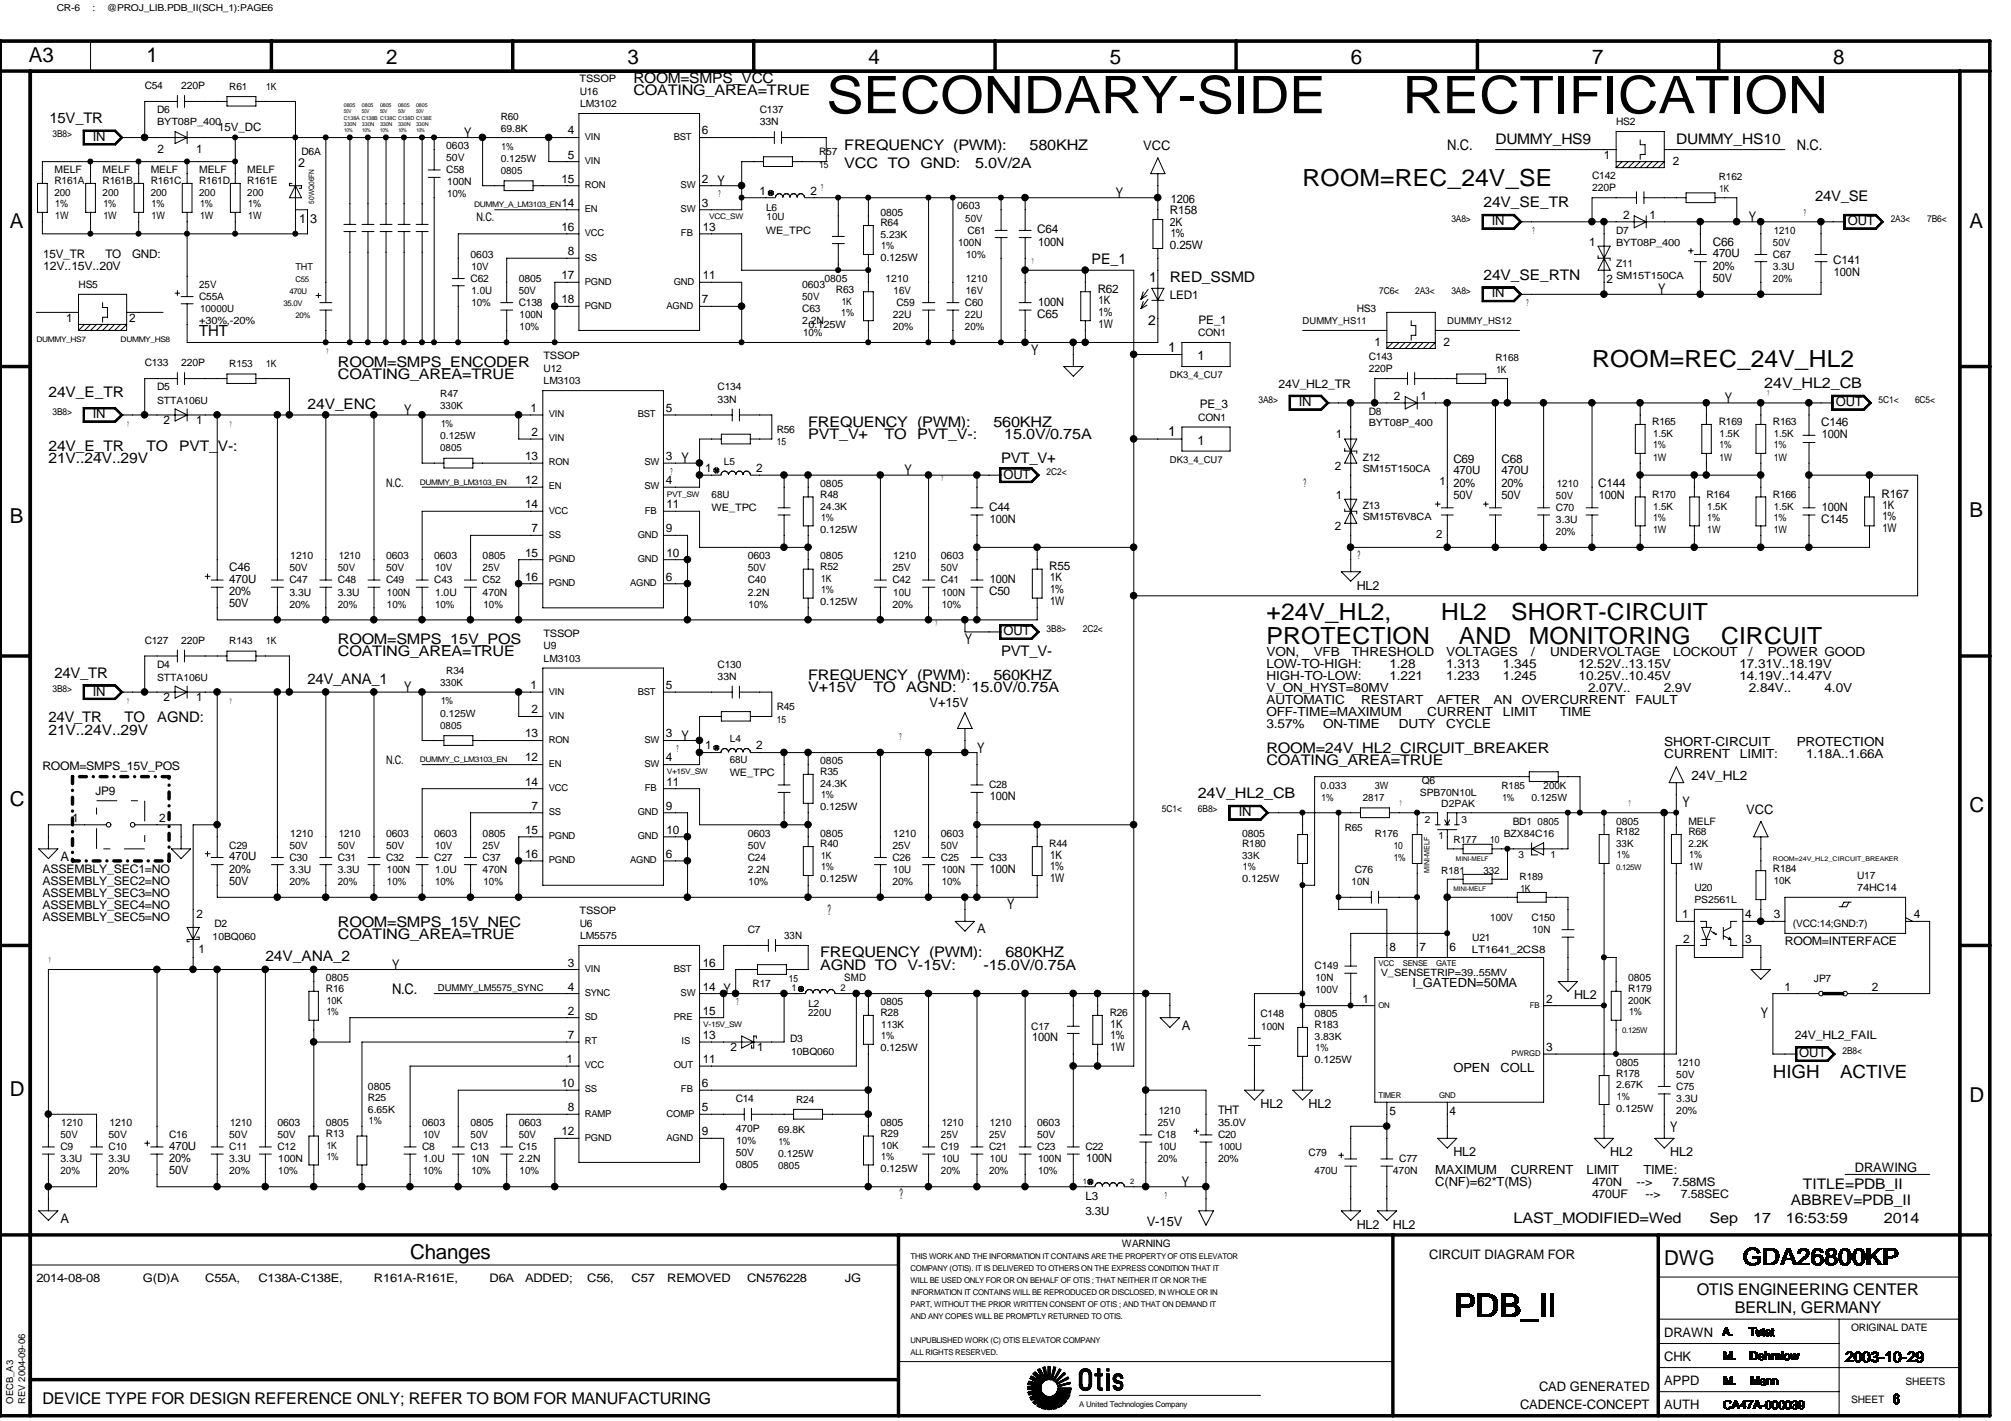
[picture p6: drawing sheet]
<svg xmlns="http://www.w3.org/2000/svg" width="297mm" height="210mm" viewBox="0 0 297 210" stroke-linecap="round" stroke-linejoin="round" font-family="sans-serif">
<defs><g id="words">
<g font-size="7.7">
<text x="122" y="16.7">SECONDARY-SIDE</text>
<text x="207.1" y="16.7">RECTIFICATION</text>
</g>
<text font-size="4.8" x="214.8" y="194.5">PDB_II</text>
<g font-size="3.5">
<text x="192.4" y="27.4">ROOM=REC_24V_SE</text>
<text x="235.2" y="54.1">ROOM=REC_24V_HL2</text>
<text x="187.1" y="95.1">PROTECTION</text>
<text x="187.1" y="91.6">+24V_HL2,</text>
<text x="212.9" y="91.6">HL2</text>
<text x="215.5" y="95.1">AND</text>
<text x="223.2" y="91.6">SHORT-CIRCUIT</text>
<text x="225.8" y="95.1">MONITORING</text>
<text x="254.2" y="95.1">CIRCUIT</text>
<text x="257.4" y="186.9">GDA26800KP</text>
</g>
<g font-size="3">
<text x="4.3" y="9.2">A3</text>
<text x="21.6" y="9.2">1</text>
<text x="57" y="9.4">2</text>
<text x="92.7" y="9.4">3</text>
<text x="128.3" y="9.4">4</text>
<text x="163.9" y="9.4">5</text>
<text x="199.5" y="9.4">6</text>
<text x="235.2" y="9.4">7</text>
<text x="270.8" y="9.4">8</text>
<text x="1.4" y="33.6">A</text>
<text x="290.9" y="33.6">A</text>
<text x="1.4" y="77.3">B</text>
<text x="290.9" y="76.4">B</text>
<text x="1.4" y="119.1">C</text>
<text x="290.9" y="120">C</text>
<text x="1.4" y="161.9">D</text>
<text x="290.9" y="162.8">D</text>
<text x="60.6" y="185.9">Changes</text>
<text x="245.8" y="186.8">DWG</text>
</g>
<g font-size="2.7">
<text x="261.9" y="159.3">HIGH</text>
<text x="271.8" y="159.3">ACTIVE</text>
</g>
<g font-size="2.4">
<text x="250.6" y="191.3">OTIS ENGINEERING CENTER</text>
<text x="256.2" y="194">BERLIN, GERMANY</text>
<text x="6.3" y="207.3">DEVICE TYPE FOR DESIGN REFERENCE ONLY; REFER TO BOM FOR MANUFACTURING</text>
</g>
<text font-size="2.3" x="29.4" y="49.7">THT</text>
<g font-size="2.2">
<text x="93.6" y="12.3">ROOM=SMPS_VCC</text>
<text x="93.6" y="14.1">COATING_AREA=TRUE</text>
<text x="7.3" y="18.2">15V_TR</text>
<text x="68.6" y="20.3">Y</text>
<text x="124.7" y="22.1">FREQUENCY (PWM):</text>
<text x="152.1" y="22.1">580KHZ</text>
<text x="213.8" y="22.1">N.C.</text>
<text x="220.9" y="21.2">DUMMY_HS9</text>
<text x="247.6" y="21.2">DUMMY_HS10</text>
<text x="265.4" y="22.1">N.C.</text>
<text x="106" y="27.4">Y</text>
<text x="124.7" y="24.8">VCC TO</text>
<text x="136" y="24.8">GND:</text>
<text x="144" y="24.8">5.0V/2A</text>
<text x="164.8" y="29.2">Y</text>
<text x="268.1" y="29.8">24V_SE</text>
<text x="219.1" y="30.6">24V_SE_TR</text>
<text x="258.3" y="32.8">Y</text>
<text x="161.2" y="39">PE_1</text>
<text x="172.8" y="41.7">RED_SSMD</text>
<text x="219.1" y="41.3">24V_SE_RTN</text>
<text x="244.9" y="43.5">Y</text>
<text x="152.3" y="52.4">Y</text>
<text x="7.2" y="58.6">24V_E_TR</text>
<text x="49.9" y="55.9">COATING_AREA=TRUE</text>
<text x="49.9" y="54.1">ROOM=SMPS_ENCODER</text>
<text x="254.8" y="59.5">Y</text>
<text x="260.6" y="57.4">24V_HL2_CB</text>
<text x="45.4" y="60.4">24V_ENC</text>
<text x="59.7" y="61.3">Y</text>
<text x="119.4" y="64.9">PVT_V+</text>
<text x="119.4" y="63.1">FREQUENCY (PWM):</text>
<text x="130.6" y="64.9">TO</text>
<text x="135.5" y="64.9">PVT_V-:</text>
<text x="146.7" y="63.1">560KHZ</text>
<text x="148.3" y="64.9">15.0V/0.75A</text>
<text x="7.2" y="68.4">21V..24V..29V</text>
<text x="7.2" y="66.6">24V_E_TR</text>
<text x="21.6" y="66.6">TO</text>
<text x="26.5" y="66.6">PVT_V-:</text>
<text x="100.7" y="68.4">Y</text>
<text x="133.6" y="70.2">Y</text>
<text x="147.9" y="68.4">PVT_V+</text>
<text x="49.9" y="95.1">ROOM=SMPS_15V_POS</text>
<text x="142.5" y="95.1">Y</text>
<text x="8" y="100.1">24V_TR</text>
<text x="45.4" y="101">24V_ANA_1</text>
<text x="49.9" y="96.9">COATING_AREA=TRUE</text>
<text x="119.4" y="100.5">FREQUENCY (PWM):</text>
<text x="146.7" y="100.5">560KHZ</text>
<text x="147.9" y="96.9">PVT_V-</text>
<text x="7.2" y="106.7">24V_TR</text>
<text x="18.4" y="106.7">TO</text>
<text x="23.2" y="106.7">AGND:</text>
<text x="59.7" y="102.2">Y</text>
<text x="119.4" y="102.2">V+15V</text>
<text x="129" y="102.2">TO</text>
<text x="133.9" y="102.2">AGND:</text>
<text x="143.5" y="102.2">15.0V/0.75A</text>
<text x="7.2" y="108.5">21V..24V..29V</text>
<text x="100.7" y="109.4">Y</text>
<text x="144.3" y="111.2">Y</text>
<text x="187.1" y="111.2">ROOM=24V_HL2_CIRCUIT_BREAKER</text>
<text x="187.1" y="112.9">COATING_AREA=TRUE</text>
<text x="176.9" y="117.9">24V_HL2_CB</text>
<text x="248.5" y="119.2">Y</text>
<text x="49.9" y="137">ROOM=SMPS_15V_NEC</text>
<text x="122.2" y="135.2">?</text>
<text x="148.8" y="134.3">Y</text>
<text x="39.2" y="142">24V_ANA_2</text>
<text x="49.9" y="138.8">COATING_AREA=TRUE</text>
<text x="57.9" y="143.2">Y</text>
<text x="121.2" y="141.4">FREQUENCY (PWM):</text>
<text x="121.2" y="143.2">AGND TO</text>
<text x="134" y="143.2">V-15V:</text>
<text x="145.3" y="143.2">-15.0V/0.75A</text>
<text x="148.5" y="141.4">680KHZ</text>
<text x="57.9" y="146.8">N.C.</text>
<text x="106.9" y="146.8">Y</text>
<text x="260.1" y="150.3">Y</text>
<text x="246.7" y="167.3">Y</text>
<text x="132.9" y="177.1">?</text>
<text x="174.6" y="175.3">Y</text>
<text x="264.5" y="178">ABBREV=PDB_II</text>
<text x="266.3" y="175.6">TITLE=PDB_II</text>
<text x="223.6" y="180.6">LAST_MODIFIED=Wed</text>
<text x="252.5" y="180.6">Sep</text>
<text x="258.9" y="180.6">17</text>
<text x="263.8" y="180.6">16:53:59</text>
<text x="278.3" y="180.6">2014</text>
<text x="272.5" y="201.1">2003-10-29</text>
<text x="279.7" y="207.3">6</text>
</g>
<g font-size="2">
<text x="169.8" y="41.7">1</text>
<text x="169.6" y="48">2</text>
<text x="172.5" y="52">1</text>
<text x="172.5" y="64.4">1</text>
</g>
<g font-size="1.9">
<text x="13.7" y="20.8">IN</text>
<text x="168.9" y="22.2">VCC</text>
<text x="44" y="24.7">2</text>
<text x="44.2" y="32.9">1</text>
<text x="45.8" y="32.9">3</text>
<text x="220.3" y="33.3">IN</text>
<text x="272.9" y="33.3">OUT</text>
<text x="220.3" y="43.9">IN</text>
<text x="176.9" y="53.2">1</text>
<text x="191.9" y="60">IN</text>
<text x="271.1" y="60">OUT</text>
<text x="13.7" y="61.8">IN</text>
<text x="176.9" y="65.7">1</text>
<text x="148.2" y="70.7">OUT</text>
<text x="200.4" y="87.1">HL2</text>
<text x="148.2" y="93.9">OUT</text>
<text x="187.1" y="100.4">HIGH-TO-LOW:</text>
<text x="187.1" y="98.6">LOW-TO-HIGH:</text>
<text x="187.1" y="96.9">VON,</text>
<text x="194.1" y="96.9">VFB</text>
<text x="199.6" y="96.9">THRESHOLD</text>
<text x="205.2" y="100.4">1.221</text>
<text x="205.2" y="98.6">1.28</text>
<text x="213.6" y="96.9">VOLTAGES</text>
<text x="213.6" y="100.4">1.233</text>
<text x="213.6" y="98.6">1.313</text>
<text x="222" y="100.4">1.245</text>
<text x="222" y="98.6">1.345</text>
<text x="226.2" y="96.9">/</text>
<text x="229" y="96.9">UNDERVOLTAGE</text>
<text x="233.2" y="100.4">10.25V..10.45V</text>
<text x="233.2" y="98.6">12.52V..13.15V</text>
<text x="247.1" y="96.9">LOCKOUT</text>
<text x="256.9" y="100.4">14.19V..14.47V</text>
<text x="256.9" y="98.6">17.31V..18.19V</text>
<text x="258.3" y="96.9">/</text>
<text x="261.1" y="96.9">POWER GOOD</text>
<text x="13.7" y="102.7">IN</text>
<text x="137.3" y="104.4">V+15V</text>
<text x="187.1" y="105.8">OFF-TIME=MAXIMUM</text>
<text x="187.1" y="104">AUTOMATIC</text>
<text x="187.1" y="107.6">3.57%</text>
<text x="187.1" y="102.2">V_ON_HYST=80MV</text>
<text x="195.4" y="107.6">ON-TIME</text>
<text x="201" y="104">RESTART</text>
<text x="206.6" y="107.6">DUTY</text>
<text x="210.8" y="105.8">CURRENT</text>
<text x="212.2" y="104">AFTER</text>
<text x="213.6" y="107.6">CYCLE</text>
<text x="220.6" y="104">AN</text>
<text x="222" y="105.8">LIMIT</text>
<text x="224.8" y="104">OVERCURRENT</text>
<text x="230.4" y="105.8">TIME</text>
<text x="234.6" y="102.2">2.07V..</text>
<text x="241.6" y="104">FAULT</text>
<text x="245.7" y="102.2">2.9V</text>
<text x="258.3" y="102.2">2.84V..</text>
<text x="269.5" y="102.2">4.0V</text>
<text x="245.8" y="110.2">SHORT-CIRCUIT</text>
<text x="245.8" y="112">CURRENT</text>
<text x="257" y="112">LIMIT:</text>
<text x="265.4" y="110.2">PROTECTION</text>
<text x="266.8" y="112">1.18A..1.66A</text>
<text x="249.8" y="115.1">24V_HL2</text>
<text x="183" y="120.6">IN</text>
<text x="257.9" y="120.2">VCC</text>
<text x="8.9" y="127.1">A</text>
<text x="144.3" y="137.8">A</text>
<text x="208.6" y="145.8">I_GATEDN=50MA</text>
<text x="232.5" y="147.6">HL2</text>
<text x="174.6" y="152.1">A</text>
<text x="214.7" y="158.3">OPEN</text>
<text x="221.7" y="158.3">COLL</text>
<text x="265.8" y="156.2">OUT</text>
<text x="186.2" y="163.7">HL2</text>
<text x="193.3" y="163.7">HL2</text>
<text x="212" y="173.4">MAXIMUM</text>
<text x="214.7" y="170.8">HL2</text>
<text x="223.2" y="173.4">CURRENT</text>
<text x="234.4" y="173.4">LIMIT</text>
<text x="237.8" y="170.8">HL2</text>
<text x="242.7" y="173.4">TIME:</text>
<text x="246.7" y="170.8">HL2</text>
<text x="274" y="173.1">DRAWING</text>
<text x="212" y="175.3">C(NF)=62*T(MS)</text>
<text x="8.9" y="180.6">A</text>
<text x="169.4" y="181.1">V-15V</text>
<text x="200.4" y="181.5">HL2</text>
<text x="205.7" y="181.5">HL2</text>
<text x="211.1" y="185.9">CIRCUIT DIAGRAM FOR</text>
<text x="245.8" y="197.5">DRAWN</text>
<text x="245.8" y="201.1">CHK</text>
<text x="224.5" y="208.2">CADENCE-CONCEPT</text>
<text x="227.3" y="205.5">CAD GENERATED</text>
<text x="245.8" y="208.2">AUTH</text>
<text x="245.8" y="204.6">APPD</text>
</g>
<g font-size="1.7">
<text x="23.3" y="22.6">2</text>
<text x="29" y="22.6">1</text>
<text x="32.2" y="19.4">15V_DC</text>
<text x="83.9" y="23.5">5</text>
<text x="83.9" y="19.9">4</text>
<text x="103.7" y="19.9">6</text>
<text x="236.9" y="23.5">1</text>
<text x="82.9" y="27">15</text>
<text x="103.7" y="27">2</text>
<text x="112.2" y="28.8">1</text>
<text x="119.7" y="28.8">2</text>
<text x="247.1" y="24.3">2</text>
<text x="70.4" y="32.7">N.C.</text>
<text x="82.9" y="34.1">16</text>
<text x="82.9" y="30.6">14</text>
<text x="103.7" y="30.6">3</text>
<text x="103.8" y="34.1">13</text>
<text x="153.2" y="34.5">C64</text>
<text x="172.8" y="33.4">2K</text>
<text x="172.8" y="31.6">R158</text>
<text x="172.9" y="35">1%</text>
<text x="172.9" y="30">1206</text>
<text x="239.7" y="32.3">2</text>
<text x="243.7" y="32.3">1</text>
<text x="6.4" y="39.8">12V..15V..20V</text>
<text x="6.4" y="38.1">15V_TR</text>
<text x="15.6" y="38.1">TO</text>
<text x="19.5" y="38.1">GND:</text>
<text x="82.9" y="41.2">17</text>
<text x="83.9" y="37.7">8</text>
<text x="103.8" y="41.2">11</text>
<text x="153.3" y="36.3">100N</text>
<text x="172.8" y="36.8">0.25W</text>
<text x="234.7" y="36.3">1</text>
<text x="237.3" y="41.8">2</text>
<text x="253" y="36.3">C66</text>
<text x="253" y="39.8">20%</text>
<text x="253" y="41.6">50V</text>
<text x="253" y="38">470U</text>
<text x="270.8" y="38.9">C141</text>
<text x="270.9" y="40.7">100N</text>
<text x="9.8" y="47.5">1</text>
<text x="19.1" y="47.5">2</text>
<text x="82.9" y="44.8">18</text>
<text x="103.7" y="44.8">7</text>
<text x="153.2" y="46.9">C65</text>
<text x="153.3" y="45.2">100N</text>
<text x="162.1" y="43.2">R62</text>
<text x="162.3" y="46.6">1%</text>
<text x="162.3" y="44.9">1K</text>
<text x="172.8" y="44.1">LED1</text>
<text x="177" y="47.8">PE_1</text>
<text x="162.3" y="48.4">1W</text>
<text x="203" y="51.1">1</text>
<text x="213.2" y="51.1">2</text>
<text x="188.8" y="57.3">24V_HL2_TR</text>
<text x="205.9" y="59.1">2</text>
<text x="209.8" y="59.1">1</text>
<text x="24.2" y="62.6">2</text>
<text x="29" y="62.6">1</text>
<text x="78.4" y="60.8">1</text>
<text x="78.5" y="64.4">2</text>
<text x="98.3" y="60.8">5</text>
<text x="177.2" y="60.3">PE_3</text>
<text x="197.3" y="64.8">1</text>
<text x="269" y="63">C146</text>
<text x="269.1" y="64.8">100N</text>
<text x="57" y="71.9">N.C.</text>
<text x="77.6" y="68">13</text>
<text x="77.6" y="71.5">12</text>
<text x="98.3" y="71.5">4</text>
<text x="98.3" y="68">3</text>
<text x="104.2" y="69.8">1</text>
<text x="111.7" y="69.8">2</text>
<text x="192.5" y="71.9">?</text>
<text x="197.2" y="69.4">2</text>
<text x="212.6" y="71.6">1</text>
<text x="214.7" y="68.3">C69</text>
<text x="214.7" y="70">470U</text>
<text x="214.7" y="71.9">20%</text>
<text x="221.8" y="68.3">C68</text>
<text x="221.8" y="71.9">20%</text>
<text x="221.8" y="70">470U</text>
<text x="236" y="71.9">C144</text>
<text x="77.6" y="75.1">14</text>
<text x="98.5" y="75.1">11</text>
<text x="146.1" y="75.4">C44</text>
<text x="146.2" y="77.2">100N</text>
<text x="197.3" y="73.7">1</text>
<text x="214.7" y="73.7">50V</text>
<text x="221.8" y="73.7">50V</text>
<text x="236.2" y="73.7">100N</text>
<text x="269" y="77.2">C145</text>
<text x="269.1" y="75.4">100N</text>
<text x="277.9" y="73.5">R167</text>
<text x="278" y="76.9">1%</text>
<text x="278" y="75.2">1K</text>
<text x="77.6" y="82.2">15</text>
<text x="78.5" y="78.7">7</text>
<text x="98.3" y="78.7">9</text>
<text x="98.5" y="82.2">10</text>
<text x="197.2" y="78.3">2</text>
<text x="200.5" y="82.6">?</text>
<text x="212.1" y="79.4">2</text>
<text x="278" y="78.7">1W</text>
<text x="33.9" y="84.4">C46</text>
<text x="33.9" y="86.1">470U</text>
<text x="33.9" y="87.9">20%</text>
<text x="33.9" y="89.7">50V</text>
<text x="77.6" y="85.8">16</text>
<text x="98.3" y="85.8">6</text>
<text x="146.1" y="87.9">C50</text>
<text x="146.2" y="86.1">100N</text>
<text x="155" y="84.2">R55</text>
<text x="155.1" y="85.9">1K</text>
<text x="155.1" y="87.5">1%</text>
<text x="155.1" y="89.3">1W</text>
<text x="78.4" y="101.8">1</text>
<text x="98.3" y="101.8">5</text>
<text x="24.2" y="103.6">2</text>
<text x="29" y="103.6">1</text>
<text x="78.5" y="105.4">2</text>
<text x="6.3" y="113.7">ROOM=SMPS_15V_POS</text>
<text x="57" y="112.9">N.C.</text>
<text x="77.6" y="108.9">13</text>
<text x="77.6" y="112.5">12</text>
<text x="98.3" y="112.5">4</text>
<text x="98.3" y="108.9">3</text>
<text x="104.2" y="110.7">1</text>
<text x="111.7" y="110.7">2</text>
<text x="14.1" y="117.5">JP9</text>
<text x="77.6" y="116.1">14</text>
<text x="78.5" y="119.6">7</text>
<text x="98.3" y="119.6">9</text>
<text x="98.5" y="116.1">11</text>
<text x="146.2" y="118.2">100N</text>
<text x="10.7" y="121.4">1</text>
<text x="23.5" y="121.4">2</text>
<text x="77.6" y="123.2">15</text>
<text x="98.5" y="123.2">10</text>
<text x="6.3" y="130.7">ASSEMBLY_SEC2=NO</text>
<text x="6.3" y="128.9">ASSEMBLY_SEC1=NO</text>
<text x="33.9" y="130.7">50V</text>
<text x="33.9" y="127">470U</text>
<text x="33.9" y="128.9">20%</text>
<text x="77.6" y="126.7">16</text>
<text x="98.3" y="126.7">6</text>
<text x="146.2" y="128.9">100N</text>
<text x="155.1" y="126.9">1K</text>
<text x="155.1" y="128.5">1%</text>
<text x="155.1" y="130.3">1W</text>
<text x="6.3" y="132.5">ASSEMBLY_SEC3=NO</text>
<text x="6.3" y="136">ASSEMBLY_SEC5=NO</text>
<text x="6.3" y="134.2">ASSEMBLY_SEC4=NO</text>
<text x="29" y="135.6">2</text>
<text x="248.5" y="135.6">1</text>
<text x="257.8" y="135.6">4</text>
<text x="262" y="135.6">3</text>
<text x="282.7" y="135.6">4</text>
<text x="29.3" y="140.8">1</text>
<text x="83.9" y="142.8">3</text>
<text x="103.8" y="142.8">16</text>
<text x="205.2" y="140.5">8</text>
<text x="209.7" y="140.5">7</text>
<text x="214.1" y="140.5">6</text>
<text x="248.6" y="139.2">2</text>
<text x="257.8" y="139.2">3</text>
<text x="263.6" y="139.6">ROOM=INTERFACE</text>
<text x="83.9" y="146.3">4</text>
<text x="83.9" y="149.9">2</text>
<text x="103.8" y="146.3">14</text>
<text x="103.8" y="149.9">15</text>
<text x="201.2" y="148.1">1</text>
<text x="228.4" y="148.1">2</text>
<text x="263.6" y="146.3">1</text>
<text x="276.5" y="146.3">2</text>
<text x="83.9" y="153.5">7</text>
<text x="103.8" y="153.5">13</text>
<text x="107.9" y="155.2">2</text>
<text x="111.8" y="155.2">1</text>
<text x="152.4" y="153.8">100N</text>
<text x="164" y="155.2">1W</text>
<text x="164" y="151.8">1K</text>
<text x="164" y="153.5">1%</text>
<text x="228.4" y="155.2">3</text>
<text x="265.1" y="153.5">24V_HL2_FAIL</text>
<text x="82.9" y="160.6">10</text>
<text x="83.7" y="157">1</text>
<text x="103.7" y="160.6">6</text>
<text x="103.8" y="157">11</text>
<text x="82.9" y="167.7">12</text>
<text x="83.9" y="164.2">8</text>
<text x="103.7" y="164.2">5</text>
<text x="103.7" y="167.7">9</text>
<text x="179.9" y="164.5">THT</text>
<text x="205.2" y="164.7">5</text>
<text x="214.1" y="164.7">4</text>
<text x="25" y="171.6">20%</text>
<text x="25" y="173.4">50V</text>
<text x="25" y="169.8">470U</text>
<text x="160.4" y="171.6">100N</text>
<text x="160.3" y="179.4">3.3U</text>
<text x="160.4" y="177.2">L3</text>
<text x="235.2" y="175.2">470N</text>
<text x="235.2" y="177">470UF</text>
<text x="241.7" y="175.2">--&gt;</text>
<text x="243" y="177">--&gt;</text>
<text x="247" y="175.2">7.58MS</text>
<text x="248.3" y="177">7.58SEC</text>
<text x="5.4" y="189.4">2014-08-08</text>
<text x="21.1" y="189.4">G(D)A</text>
<text x="30.3" y="189.4">C55A,</text>
<text x="38.2" y="189.4">C138A-C138E,</text>
<text x="55.2" y="189.4">R161A-R161E,</text>
<text x="72.3" y="189.4">D6A</text>
<text x="77.6" y="189.4">ADDED;</text>
<text x="86.7" y="189.4">C56,</text>
<text x="93.3" y="189.4">C57</text>
<text x="98.5" y="189.4">REMOVED</text>
<text x="110.4" y="189.4">CN576228</text>
<text x="124.8" y="189.4">JG</text>
<text x="254.4" y="197.4">A.</text>
<text x="258.4" y="197.4">Tutat</text>
<text x="254.5" y="201">M.</text>
<text x="258.4" y="201">Dehmlow</text>
<text x="254.5" y="208.1">CA47A-000039</text>
<text x="254.6" y="204.5">M.</text>
<text x="258.5" y="204.5">Mann</text>
</g>
<g font-size="1.5">
<text x="21.4" y="13.2">C54</text>
<text x="23.2" y="16.7">D6</text>
<text x="26.8" y="13.2">220P</text>
<text x="33.9" y="13.3">R61</text>
<text x="39.3" y="13.3">1K</text>
<text x="74" y="17.7">R60</text>
<text x="85.6" y="12.1">TSSOP</text>
<text x="85.6" y="14">U16</text>
<text x="85.7" y="15.8">LM3102</text>
<text x="112.2" y="16.7">C137</text>
<text x="23.2" y="18.5">BYT08P_400</text>
<text x="44.5" y="22.9">D6A</text>
<text x="65.9" y="22.1">0603</text>
<text x="65.9" y="23.8">50V</text>
<text x="74" y="19.5">69.8K</text>
<text x="74" y="23.9">0.125W</text>
<text x="74.1" y="22.1">1%</text>
<text x="112.2" y="18.5">33N</text>
<text x="121" y="22.9">R57</text>
<text x="238.7" y="18.5">HS2</text>
<text x="8" y="25.6">MELF</text>
<text x="8" y="29">200</text>
<text x="8" y="27.2">R161A</text>
<text x="15.2" y="25.6">MELF</text>
<text x="15.2" y="29">200</text>
<text x="15.2" y="27.2">R161B</text>
<text x="22.3" y="27.2">R161C</text>
<text x="22.3" y="29">200</text>
<text x="22.3" y="25.6">MELF</text>
<text x="29.4" y="27.2">R161D</text>
<text x="29.4" y="25.6">MELF</text>
<text x="29.4" y="29">200</text>
<text x="36.5" y="27.2">R161E</text>
<text x="36.5" y="25.6">MELF</text>
<text x="36.5" y="29">200</text>
<text x="65.9" y="25.6">C58</text>
<text x="66" y="29.2">10%</text>
<text x="66" y="27.4">100N</text>
<text x="74" y="25.7">0805</text>
<text x="121" y="24.8">15</text>
<text x="235.2" y="26.5">C142</text>
<text x="235.2" y="28.3">220P</text>
<text x="253.9" y="26.6">R162</text>
<text x="254" y="28.4">1K</text>
<text x="8.2" y="30.6">1%</text>
<text x="8.2" y="32.4">1W</text>
<text x="15.3" y="32.4">1W</text>
<text x="15.3" y="30.6">1%</text>
<text x="22.4" y="30.6">1%</text>
<text x="22.4" y="32.4">1W</text>
<text x="29.5" y="32.4">1W</text>
<text x="29.5" y="30.6">1%</text>
<text x="36.7" y="32.4">1W</text>
<text x="36.7" y="30.6">1%</text>
<text x="113.1" y="34.5">WE_TPC</text>
<text x="113.2" y="31.2">L6</text>
<text x="113.2" y="32.6">10U</text>
<text x="130" y="33.4">R64</text>
<text x="130" y="31.8">0805</text>
<text x="130" y="35.2">5.23K</text>
<text x="141.4" y="30.9">0603</text>
<text x="142.6" y="32.7">50V</text>
<text x="142.9" y="34.5">C61</text>
<text x="238.7" y="34.5">D7</text>
<text x="262" y="34.5">1210</text>
<text x="69.5" y="38.1">0603</text>
<text x="69.5" y="41.7">C62</text>
<text x="69.6" y="39.9">10V</text>
<text x="76.6" y="41.7">0805</text>
<text x="121.8" y="41.7">0805</text>
<text x="130" y="38.6">0.125W</text>
<text x="130.2" y="36.8">1%</text>
<text x="130.8" y="41.7">1210</text>
<text x="141.5" y="36.3">100N</text>
<text x="142.7" y="41.7">1210</text>
<text x="142.7" y="38.1">10%</text>
<text x="238.7" y="39.5">Z11</text>
<text x="238.7" y="41.3">SM15T150CA</text>
<text x="238.7" y="36.3">BYT08P_400</text>
<text x="261.9" y="39.9">3.3U</text>
<text x="261.9" y="41.7">20%</text>
<text x="261.9" y="36.3">50V</text>
<text x="261.9" y="38.1">C67</text>
<text x="11.6" y="42.5">HS5</text>
<text x="29.4" y="44.3">C55A</text>
<text x="29.4" y="42.5">25V</text>
<text x="29.4" y="47.9">+30%,-20%</text>
<text x="29.5" y="46.1">10000U</text>
<text x="69.6" y="45.2">10%</text>
<text x="69.6" y="43.4">1.0U</text>
<text x="76.6" y="45.2">C138</text>
<text x="76.6" y="43.4">50V</text>
<text x="76.7" y="47">100N</text>
<text x="118.5" y="47.9">2.2N</text>
<text x="118.5" y="42.5">0603</text>
<text x="118.5" y="44.3">50V</text>
<text x="118.5" y="46.1">C63</text>
<text x="123.5" y="43.3">R63</text>
<text x="124.2" y="46.7">1%</text>
<text x="124.3" y="45">1K</text>
<text x="131.9" y="47">22U</text>
<text x="132" y="43.4">16V</text>
<text x="132.4" y="45.2">C59</text>
<text x="142.5" y="45.2">C60</text>
<text x="142.5" y="47">22U</text>
<text x="142.7" y="43.4">16V</text>
<text x="200.4" y="46.1">HS3</text>
<text x="76.7" y="48.8">10%</text>
<text x="80.3" y="53.1">TSSOP</text>
<text x="118.6" y="49.7">10%</text>
<text x="119.4" y="48.4">0.125W</text>
<text x="131.9" y="48.8">20%</text>
<text x="142.5" y="48.8">20%</text>
<text x="177" y="49.7">CON1</text>
<text x="202.2" y="53.2">C143</text>
<text x="220.9" y="53.3">R168</text>
<text x="21.4" y="54.1">C133</text>
<text x="23.2" y="57.7">D5</text>
<text x="23.2" y="59.6">STTA106U</text>
<text x="26.8" y="54.1">220P</text>
<text x="33.9" y="54.2">R153</text>
<text x="39.3" y="54.2">1K</text>
<text x="65" y="58.6">R47</text>
<text x="80.3" y="54.9">U12</text>
<text x="80.3" y="56.8">LM3103</text>
<text x="106" y="57.7">C134</text>
<text x="106" y="59.5">33N</text>
<text x="202.2" y="55">220P</text>
<text x="221" y="55.1">1K</text>
<text x="65" y="64.9">0.125W</text>
<text x="65" y="60.5">330K</text>
<text x="65.1" y="63.1">1%</text>
<text x="114.7" y="63.9">R56</text>
<text x="114.8" y="65.8">15</text>
<text x="177" y="62.1">CON1</text>
<text x="202.2" y="61.3">D8</text>
<text x="202.2" y="63">BYT08P_400</text>
<text x="244" y="62.8">R165</text>
<text x="244.2" y="64.6">1.5K</text>
<text x="253.9" y="62.8">R169</text>
<text x="254" y="64.6">1.5K</text>
<text x="261.9" y="62.8">R163</text>
<text x="262" y="64.6">1.5K</text>
<text x="65" y="66.7">0805</text>
<text x="106.9" y="68.6">L5</text>
<text x="121.2" y="71.9">0805</text>
<text x="201.3" y="68">Z12</text>
<text x="201.3" y="69.8">SM15T150CA</text>
<text x="230" y="71.9">1210</text>
<text x="244.2" y="66.2">1%</text>
<text x="244.2" y="68">1W</text>
<text x="254" y="68">1W</text>
<text x="254" y="66.2">1%</text>
<text x="262" y="68">1W</text>
<text x="262" y="66.2">1%</text>
<text x="105.1" y="73.5">68U</text>
<text x="105.1" y="75.5">WE_TPC</text>
<text x="121.2" y="73.5">R48</text>
<text x="121.2" y="75.3">24.3K</text>
<text x="121.3" y="76.9">1%</text>
<text x="201.3" y="75.1">Z13</text>
<text x="201.3" y="76.9">SM15T6V8CA</text>
<text x="229.8" y="77.3">3.3U</text>
<text x="229.8" y="73.7">50V</text>
<text x="229.8" y="75.5">C70</text>
<text x="244" y="73.5">R170</text>
<text x="244.2" y="75.3">1.5K</text>
<text x="244.2" y="76.9">1%</text>
<text x="252" y="73.5">R164</text>
<text x="252.2" y="75.3">1.5K</text>
<text x="252.2" y="76.9">1%</text>
<text x="261.9" y="73.5">R166</text>
<text x="262" y="76.9">1%</text>
<text x="262" y="75.3">1.5K</text>
<text x="42.9" y="82.6">1210</text>
<text x="50" y="82.6">1210</text>
<text x="57" y="82.6">0603</text>
<text x="64.1" y="82.6">0603</text>
<text x="71.3" y="82.6">0805</text>
<text x="110.4" y="82.6">0603</text>
<text x="121.2" y="82.6">0805</text>
<text x="121.2" y="78.7">0.125W</text>
<text x="131.9" y="82.6">1210</text>
<text x="139" y="82.6">0603</text>
<text x="229.8" y="79">20%</text>
<text x="244.2" y="78.7">1W</text>
<text x="252.2" y="78.7">1W</text>
<text x="262" y="78.7">1W</text>
<text x="42.8" y="84.4">50V</text>
<text x="42.8" y="88">3.3U</text>
<text x="42.8" y="89.7">20%</text>
<text x="42.8" y="86.2">C47</text>
<text x="49.9" y="86.2">C48</text>
<text x="49.9" y="84.4">50V</text>
<text x="49.9" y="89.7">20%</text>
<text x="49.9" y="88">3.3U</text>
<text x="57" y="86.2">C49</text>
<text x="57" y="84.4">50V</text>
<text x="57.1" y="89.7">10%</text>
<text x="57.1" y="88">100N</text>
<text x="64.1" y="86.2">C43</text>
<text x="64.3" y="84.4">10V</text>
<text x="64.3" y="89.7">10%</text>
<text x="64.3" y="88">1.0U</text>
<text x="71.3" y="86.2">C52</text>
<text x="71.3" y="88">470N</text>
<text x="71.3" y="84.4">25V</text>
<text x="71.4" y="89.7">10%</text>
<text x="110.4" y="84.4">50V</text>
<text x="110.4" y="88">2.2N</text>
<text x="110.4" y="86.2">C40</text>
<text x="110.6" y="89.7">10%</text>
<text x="121.2" y="84.2">R52</text>
<text x="121.2" y="89.4">0.125W</text>
<text x="121.3" y="87.6">1%</text>
<text x="121.3" y="86">1K</text>
<text x="131.8" y="86.2">C42</text>
<text x="131.8" y="89.7">20%</text>
<text x="131.8" y="84.4">25V</text>
<text x="131.9" y="88">10U</text>
<text x="139" y="86.2">C41</text>
<text x="139" y="84.4">50V</text>
<text x="139.1" y="88">100N</text>
<text x="139.1" y="89.7">10%</text>
<text x="21.4" y="95.1">C127</text>
<text x="26.8" y="95.1">220P</text>
<text x="33.9" y="95.2">R143</text>
<text x="39.3" y="95.2">1K</text>
<text x="80.3" y="94.1">TSSOP</text>
<text x="80.3" y="95.9">U9</text>
<text x="23.2" y="98.6">D4</text>
<text x="23.2" y="100.6">STTA106U</text>
<text x="65" y="101.4">330K</text>
<text x="65.9" y="99.6">R34</text>
<text x="80.3" y="97.7">LM3103</text>
<text x="106" y="98.6">C130</text>
<text x="106" y="100.4">33N</text>
<text x="65" y="105.9">0.125W</text>
<text x="65" y="107.7">0805</text>
<text x="65.1" y="104.1">1%</text>
<text x="114.7" y="104.9">R45</text>
<text x="114.8" y="106.8">15</text>
<text x="107.8" y="112.7">68U</text>
<text x="107.8" y="109.6">L4</text>
<text x="121.2" y="112.9">0805</text>
<text x="107.8" y="114.7">WE_TPC</text>
<text x="121.2" y="114.5">R35</text>
<text x="121.2" y="119.7">0.125W</text>
<text x="121.2" y="116.2">24.3K</text>
<text x="121.3" y="117.9">1%</text>
<text x="146.1" y="116.5">C28</text>
<text x="195.1" y="116.5">0.033</text>
<text x="195.2" y="118.3">1%</text>
<text x="201.3" y="118.3">2817</text>
<text x="203.1" y="116.5">3W</text>
<text x="209.7" y="117.6">SPB70N10L</text>
<text x="210" y="115.9">Q6</text>
<text x="212.9" y="119.2">D2PAK</text>
<text x="221.8" y="116.5">R185</text>
<text x="221.9" y="118.3">1%</text>
<text x="226.2" y="118.3">0.125W</text>
<text x="228" y="116.5">200K</text>
<text x="33.9" y="125.3">C29</text>
<text x="42.8" y="125.3">50V</text>
<text x="42.9" y="123.6">1210</text>
<text x="49.9" y="125.3">50V</text>
<text x="50" y="123.6">1210</text>
<text x="57" y="123.6">0603</text>
<text x="57" y="125.3">50V</text>
<text x="64.1" y="123.6">0603</text>
<text x="64.3" y="125.3">10V</text>
<text x="71.3" y="123.6">0805</text>
<text x="71.3" y="125.3">25V</text>
<text x="110.4" y="125.3">50V</text>
<text x="110.4" y="123.6">0603</text>
<text x="121.2" y="125.2">R40</text>
<text x="121.2" y="123.6">0805</text>
<text x="131.8" y="125.3">25V</text>
<text x="131.9" y="123.6">1210</text>
<text x="139" y="123.6">0603</text>
<text x="139" y="125.3">50V</text>
<text x="155" y="125.2">R44</text>
<text x="183.5" y="123.6">0805</text>
<text x="183.5" y="125.2">R180</text>
<text x="198.6" y="122.8">R65</text>
<text x="203.1" y="123.7">R176</text>
<text x="205.9" y="125.4">10</text>
<text x="210.5" y="121.5">2</text>
<text x="212.5" y="123.9">1</text>
<text x="214.7" y="124.5">R177</text>
<text x="215.9" y="121.5">3</text>
<text x="220.1" y="124.5">10</text>
<text x="222.1" y="123.6">BZX84C16</text>
<text x="223.4" y="121.8">BD1</text>
<text x="227.1" y="121.9">0805</text>
<text x="238.7" y="123.4">R182</text>
<text x="238.7" y="125.2">33K</text>
<text x="238.7" y="121.8">0805</text>
<text x="249.4" y="123.4">R68</text>
<text x="249.4" y="121.8">MELF</text>
<text x="249.4" y="125.2">2.2K</text>
<text x="42.8" y="130.7">20%</text>
<text x="42.8" y="128.9">3.3U</text>
<text x="42.8" y="127.1">C30</text>
<text x="49.9" y="127.1">C31</text>
<text x="49.9" y="128.9">3.3U</text>
<text x="49.9" y="130.7">20%</text>
<text x="57" y="127.1">C32</text>
<text x="57.1" y="130.7">10%</text>
<text x="57.1" y="128.9">100N</text>
<text x="64.1" y="127.1">C27</text>
<text x="64.3" y="128.9">1.0U</text>
<text x="64.3" y="130.7">10%</text>
<text x="71.3" y="127.1">C37</text>
<text x="71.3" y="128.9">470N</text>
<text x="71.4" y="130.7">10%</text>
<text x="110.4" y="128.9">2.2N</text>
<text x="110.4" y="127.1">C24</text>
<text x="110.6" y="130.7">10%</text>
<text x="121.2" y="130.3">0.125W</text>
<text x="121.3" y="127">1K</text>
<text x="121.3" y="128.6">1%</text>
<text x="131.8" y="127.1">C26</text>
<text x="131.8" y="130.7">20%</text>
<text x="131.9" y="128.9">10U</text>
<text x="139" y="127.1">C25</text>
<text x="139.1" y="130.7">10%</text>
<text x="139.1" y="128.9">100N</text>
<text x="146.1" y="127.1">C33</text>
<text x="183.5" y="127">33K</text>
<text x="183.5" y="130.3">0.125W</text>
<text x="183.6" y="128.6">1%</text>
<text x="199.6" y="130.7">10N</text>
<text x="200.1" y="128.9">C76</text>
<text x="205.9" y="127.2">1%</text>
<text x="212.9" y="129">R181</text>
<text x="219.1" y="129">332</text>
<text x="224.3" y="126.7">3</text>
<text x="224.4" y="129.9">R189</text>
<text x="224.6" y="131.7">1K</text>
<text x="229" y="126.7">1</text>
<text x="238.8" y="126.8">1%</text>
<text x="249.5" y="126.8">1%</text>
<text x="249.5" y="128.6">1W</text>
<text x="250.3" y="131.6">U20</text>
<text x="261.9" y="128.7">R184</text>
<text x="262" y="130.5">10K</text>
<text x="274.3" y="129.8">U17</text>
<text x="274.3" y="131.6">74HC14</text>
<text x="31.7" y="136.9">D2</text>
<text x="85.6" y="135">TSSOP</text>
<text x="85.6" y="136.9">U6</text>
<text x="110.4" y="137.8">C7</text>
<text x="220.1" y="136.1">100V</text>
<text x="226.2" y="136.1">C150</text>
<text x="226.4" y="137.8">10N</text>
<text x="250.3" y="133.3">PS2561L</text>
<text x="264.8" y="136.9">(VCC:14;GND:7)</text>
<text x="31.4" y="138.8">10BQ060</text>
<text x="85.7" y="138.7">LM5575</text>
<text x="115.8" y="138.7">33N</text>
<text x="194.2" y="143.2">C149</text>
<text x="217.4" y="140.8">LT1641_2CS8</text>
<text x="217.5" y="139">U21</text>
<text x="48.1" y="144.9">0805</text>
<text x="48.1" y="146.6">R16</text>
<text x="48.3" y="148.3">10K</text>
<text x="48.3" y="149.9">1%</text>
<text x="111.2" y="145.8">R17</text>
<text x="116.5" y="145">15</text>
<text x="119.4" y="148.8">L2</text>
<text x="124.7" y="144.9">SMD</text>
<text x="130" y="148.5">0805</text>
<text x="194.3" y="146.7">100V</text>
<text x="194.3" y="144.9">10N</text>
<text x="204" y="144.1">V_SENSETRIP=39..55MV</text>
<text x="240.5" y="146.6">R179</text>
<text x="240.5" y="144.9">0805</text>
<text x="240.5" y="148.3">200K</text>
<text x="240.6" y="149.9">1%</text>
<text x="267.9" y="145.1">JP7</text>
<text x="116.7" y="153.9">D3</text>
<text x="116.8" y="155.8">10BQ060</text>
<text x="119.4" y="150.1">220U</text>
<text x="130" y="150.1">R28</text>
<text x="130" y="155.3">0.125W</text>
<text x="130.2" y="151.9">113K</text>
<text x="130.2" y="153.5">1%</text>
<text x="152.3" y="152.1">C17</text>
<text x="163.9" y="150.1">R26</text>
<text x="186.2" y="150.3">C148</text>
<text x="186.3" y="152.1">100N</text>
<text x="194.2" y="151.9">R183</text>
<text x="194.2" y="153.7">3.83K</text>
<text x="194.2" y="150.3">0805</text>
<text x="194.3" y="155.3">1%</text>
<text x="54.4" y="161">0805</text>
<text x="194.2" y="157.1">0.125W</text>
<text x="238.7" y="159">R178</text>
<text x="238.7" y="160.8">2.67K</text>
<text x="238.7" y="157.4">0805</text>
<text x="247.6" y="159.2">50V</text>
<text x="247.6" y="161">C75</text>
<text x="247.7" y="157.4">1210</text>
<text x="9.1" y="166.3">1210</text>
<text x="16.2" y="166.3">1210</text>
<text x="34" y="166.3">1210</text>
<text x="41" y="166.3">0603</text>
<text x="48.1" y="166.3">0805</text>
<text x="48.1" y="167.9">R13</text>
<text x="54.4" y="164.3">6.65K</text>
<text x="54.4" y="162.6">R25</text>
<text x="54.5" y="166">1%</text>
<text x="62.4" y="166.3">0603</text>
<text x="69.5" y="166.3">0805</text>
<text x="76.6" y="166.3">0603</text>
<text x="108.7" y="167.2">470P</text>
<text x="108.7" y="162.8">C14</text>
<text x="114.9" y="167.3">69.8K</text>
<text x="117.6" y="162.9">R24</text>
<text x="130" y="167.9">R29</text>
<text x="130" y="166.3">0805</text>
<text x="139.1" y="166.3">1210</text>
<text x="146.2" y="166.3">1210</text>
<text x="153.2" y="166.3">0603</text>
<text x="171" y="166.3">25V</text>
<text x="171.2" y="164.5">1210</text>
<text x="179.9" y="166.3">35.0V</text>
<text x="238.7" y="164.2">0.125W</text>
<text x="238.8" y="162.4">1%</text>
<text x="247.6" y="162.8">3.3U</text>
<text x="247.6" y="164.5">20%</text>
<text x="8.9" y="171.7">3.3U</text>
<text x="8.9" y="168.1">50V</text>
<text x="8.9" y="173.4">20%</text>
<text x="8.9" y="169.9">C9</text>
<text x="16" y="171.7">3.3U</text>
<text x="16" y="168.1">50V</text>
<text x="16" y="173.4">20%</text>
<text x="16" y="169.9">C10</text>
<text x="25" y="168.1">C16</text>
<text x="33.9" y="168.1">50V</text>
<text x="33.9" y="171.7">3.3U</text>
<text x="33.9" y="173.4">20%</text>
<text x="33.9" y="169.9">C11</text>
<text x="41" y="168.1">50V</text>
<text x="41" y="169.9">C12</text>
<text x="41.1" y="171.7">100N</text>
<text x="41.1" y="173.4">10%</text>
<text x="48.3" y="169.7">1K</text>
<text x="48.3" y="171.3">1%</text>
<text x="62.4" y="169.9">C8</text>
<text x="62.5" y="173.4">10%</text>
<text x="62.5" y="171.7">1.0U</text>
<text x="62.5" y="168.1">10V</text>
<text x="69.5" y="168.1">50V</text>
<text x="69.5" y="169.9">C13</text>
<text x="69.6" y="171.7">10N</text>
<text x="69.6" y="173.4">10%</text>
<text x="76.6" y="169.9">C15</text>
<text x="76.6" y="168.1">50V</text>
<text x="76.6" y="171.7">2.2N</text>
<text x="76.7" y="173.4">10%</text>
<text x="108.7" y="170.8">50V</text>
<text x="108.7" y="172.6">0805</text>
<text x="108.8" y="169">10%</text>
<text x="114.9" y="170.9">0.125W</text>
<text x="114.9" y="172.6">0805</text>
<text x="115.1" y="169.1">1%</text>
<text x="130" y="173.1">0.125W</text>
<text x="130.2" y="171.3">1%</text>
<text x="130.2" y="169.7">10K</text>
<text x="139" y="169.9">C19</text>
<text x="139" y="173.4">20%</text>
<text x="139" y="168.1">25V</text>
<text x="139.1" y="171.7">10U</text>
<text x="146.1" y="169.9">C21</text>
<text x="146.1" y="173.4">20%</text>
<text x="146.1" y="168.1">25V</text>
<text x="146.2" y="171.7">10U</text>
<text x="153.2" y="169.9">C23</text>
<text x="153.2" y="168.1">50V</text>
<text x="153.3" y="171.7">100N</text>
<text x="153.3" y="173.4">10%</text>
<text x="160.3" y="169.9">C22</text>
<text x="171" y="168.1">C18</text>
<text x="171" y="171.7">20%</text>
<text x="171.2" y="169.9">10U</text>
<text x="179.9" y="168.1">C20</text>
<text x="179.9" y="171.7">20%</text>
<text x="180" y="169.9">100U</text>
<text x="193.3" y="170.8">C79</text>
<text x="194.2" y="173.4">470U</text>
<text x="205.7" y="173.4">470N</text>
<text x="206.7" y="171.7">C77</text>
<text x="165.7" y="184.1">WARNING</text>
<text x="273.4" y="196.6">ORIGINAL DATE</text>
<text x="273.4" y="207.3">SHEET</text>
<text x="281.5" y="204.6">SHEETS</text>
</g>
<g font-size="1.4">
<text x="8.4" y="1.6">CR-6</text>
<text x="13.7" y="1.6">:</text>
<text x="15.8" y="1.6">@PROJ_LIB.PDB_II(SCH_1):PAGE6</text>
<text x="7.7" y="20.3">3B8&gt;</text>
<text x="86.4" y="20.7">VIN</text>
<text x="99.5" y="20.7">BST</text>
<text x="86.4" y="24.2">VIN</text>
<text x="86.4" y="27.8">RON</text>
<text x="100.5" y="27.8">SW</text>
<text x="106.1" y="29.2">?</text>
<text x="121.3" y="28.3">?</text>
<text x="86.4" y="31.4">EN</text>
<text x="86.4" y="34.9">VCC</text>
<text x="100.5" y="31.3">SW</text>
<text x="100.6" y="34.9">FB</text>
<text x="214.4" y="32.7">3A8&gt;</text>
<text x="226.4" y="34.5">?</text>
<text x="266.4" y="31.8">?</text>
<text x="279.3" y="32.7">2A3&lt;</text>
<text x="284.6" y="32.7">7B6&lt;</text>
<text x="43.6" y="39.9">THT</text>
<text x="86.4" y="38.5">SS</text>
<text x="86.4" y="45.6">PGND</text>
<text x="86.4" y="42">PGND</text>
<text x="98.5" y="45.6">AGND</text>
<text x="99.5" y="42">GND</text>
<text x="192.4" y="47.9">DUMMY_HS11</text>
<text x="203.7" y="43.4">7C6&lt;</text>
<text x="209" y="43.4">2A3&lt;</text>
<text x="213.8" y="47.9">DUMMY_HS12</text>
<text x="214.4" y="43.4">3A8&gt;</text>
<text x="225.5" y="45.2">?</text>
<text x="172.8" y="55.9">DK3_4_CU7</text>
<text x="185.9" y="59.5">3A8&gt;</text>
<text x="277.5" y="59.5">5C1&lt;</text>
<text x="282.9" y="59.5">6C5&lt;</text>
<text x="7.7" y="61.3">3B8&gt;</text>
<text x="81.1" y="65.2">VIN</text>
<text x="81.1" y="61.6">VIN</text>
<text x="94.2" y="61.6">BST</text>
<text x="81.1" y="68.7">RON</text>
<text x="95.2" y="68.7">SW</text>
<text x="99" y="70.1">?</text>
<text x="154.6" y="70.1">2C2&lt;</text>
<text x="172.8" y="68.4">DK3_4_CU7</text>
<text x="81.1" y="75.9">VCC</text>
<text x="81.1" y="72.3">EN</text>
<text x="95.2" y="72.3">SW</text>
<text x="95.2" y="75.9">FB</text>
<text x="81.1" y="79.5">SS</text>
<text x="81.1" y="83">PGND</text>
<text x="94.2" y="79.5">GND</text>
<text x="94.2" y="83">GND</text>
<text x="81.1" y="86.6">PGND</text>
<text x="93.1" y="86.6">AGND</text>
<text x="154.6" y="93.3">3B8&gt;</text>
<text x="159.9" y="93.3">2C2&lt;</text>
<text x="7.7" y="102.2">3B8&gt;</text>
<text x="81.1" y="106.2">VIN</text>
<text x="81.1" y="102.6">VIN</text>
<text x="94.2" y="102.6">BST</text>
<text x="81.1" y="109.7">RON</text>
<text x="81.1" y="113.3">EN</text>
<text x="95.2" y="113.2">SW</text>
<text x="95.2" y="109.7">SW</text>
<text x="99.9" y="111.1">?</text>
<text x="132.8" y="109.3">?</text>
<text x="81.1" y="116.8">VCC</text>
<text x="95.2" y="116.8">FB</text>
<text x="81.1" y="120.4">SS</text>
<text x="81.1" y="124">PGND</text>
<text x="94.2" y="120.4">GND</text>
<text x="94.2" y="124">GND</text>
<text x="171.6" y="120">5C1&lt;</text>
<text x="176.9" y="120">6B8&gt;</text>
<text x="81.1" y="127.6">PGND</text>
<text x="93.1" y="127.6">AGND</text>
<text x="86.4" y="143.6">VIN</text>
<text x="99.5" y="143.6">BST</text>
<text x="64.7" y="146.4">DUMMY_LM5575_SYNC</text>
<text x="86.4" y="147.2">SYNC</text>
<text x="100.5" y="147.1">SW</text>
<text x="108.8" y="148.5">?</text>
<text x="116.9" y="146.4">1</text>
<text x="124.2" y="146.4">2</text>
<text x="86.4" y="154.3">RT</text>
<text x="86.4" y="150.7">SD</text>
<text x="99.5" y="150.7">PRE</text>
<text x="100.7" y="154.2">IS</text>
<text x="272.2" y="155.7">2B8&lt;</text>
<text x="86.4" y="157.8">VCC</text>
<text x="86.4" y="161.4">SS</text>
<text x="99.5" y="157.8">OUT</text>
<text x="100.6" y="161.3">FB</text>
<text x="86.4" y="164.9">RAMP</text>
<text x="98.5" y="164.9">COMP</text>
<text x="86.4" y="168.5">PGND</text>
<text x="98.5" y="168.5">AGND</text>
<text x="172" y="177">?</text>
<text x="1.9" y="207.3" transform="rotate(-90 1.9 207.3)">OECB_A3</text>
<text x="3.7" y="207.3" transform="rotate(-90 3.7 207.3)">REV 2004-09-06</text>
</g>
<g font-size="1.2">
<text x="43.6" y="41.7">C55</text>
<text x="41.9" y="45.2">35.0V</text>
<text x="42.8" y="43.4">470U</text>
<text x="43.6" y="47">20%</text>
<text x="240.6" y="119.1">?</text>
<text x="238.7" y="128.6">0.125W</text>
<text x="203.6" y="142.7">VCC</text>
<text x="207.2" y="142.7">SENSE</text>
<text x="212.1" y="142.7">GATE</text>
<text x="203.6" y="148.9">ON</text>
<text x="226" y="148.9">FB</text>
<text x="239.6" y="152.6">0.125W</text>
<text x="223.3" y="156">PWRGD</text>
<text x="203.6" y="162.2">TIMER</text>
<text x="212.6" y="162.2">GND</text>
<text x="134.5" y="185.9">THIS WORK AND THE INFORMATION IT CONTAINS ARE THE PROPERTY OF OTIS ELEVATOR</text>
<text x="134.5" y="187.7">COMPANY (OTIS). IT IS DELIVERED TO OTHERS ON THE EXPRESS CONDITION THAT IT</text>
<text x="134.5" y="189.5">WILL BE USED ONLY FOR OR ON BEHALF OF OTIS ; THAT NEITHER IT OR NOR THE</text>
<text x="134.6" y="191.3">INFORMATION IT CONTAINS WILL BE REPRODUCED OR DISCLOSED, IN WHOLE OR IN</text>
<text x="134.5" y="194.8">AND ANY COPIES WILL BE PROMPTLY RETURNED TO OTIS.</text>
<text x="134.5" y="193">PART, WITHOUT THE PRIOR WRITTEN CONSENT OF OTIS ; AND THAT ON DEMAND IT</text>
<text x="134.5" y="198.4">UNPUBLISHED WORK (C) OTIS ELEVATOR COMPANY</text>
<text x="134.5" y="200.2">ALL RIGHTS RESERVED.</text>
<text x="159.4" y="207.9">A United Technologies Company</text>
</g>
<g font-size="1.1">
<text x="46.4" y="30.1" transform="rotate(-90 46.4 30.1)">50WQ06FN</text>
<text x="70" y="30.6">DUMMY_A_LM3103_EN</text>
<text x="104.8" y="32.4">VCC_SW</text>
<text x="152.4" y="39">?</text>
<text x="5.4" y="50.5">DUMMY_HS7</text>
<text x="17.8" y="50.5">DUMMY_HS8</text>
<text x="48.2" y="52.3">?</text>
<text x="261.1" y="58.5">?</text>
<text x="18.8" y="63">?</text>
<text x="33.9" y="63">?</text>
<text x="62" y="71.6">DUMMY_B_LM3103_EN</text>
<text x="139.1" y="71">?</text>
<text x="98.5" y="73.4">PVT_SW</text>
<text x="138.2" y="92.4">?</text>
<text x="18.8" y="104">?</text>
<text x="33.9" y="104">?</text>
<text x="62" y="112.5">DUMMY_C_LM3103_EN</text>
<text x="98.5" y="114.3">V+15V_SW</text>
<text x="206.8" y="119.1">?</text>
<text x="211.2" y="129" transform="rotate(-90 211.2 129)">MINI-MELF</text>
<text x="7.2" y="142.3">?</text>
<text x="103.9" y="151.7">V-15V_SW</text>
<text x="159.9" y="174.9">1</text>
<text x="166.9" y="174.9">2</text>
</g>
<g font-size=".9">
<text x="214.7" y="131.7">MINI-MELF</text>
<text x="215.1" y="127.2">MINI-MELF</text>
<text x="261.9" y="127.2">ROOM=24V_HL2_CIRCUIT_BREAKER</text>
</g>
<g font-size=".8">
<text x="50.8" y="15.9">0805</text>
<text x="50.8" y="17.7">C138A C138B C138C C138D C138E</text>
<text x="50.8" y="16.8">50V</text>
<text x="53.5" y="16.8">50V</text>
<text x="53.5" y="15.9">0805</text>
<text x="56.1" y="15.9">0805</text>
<text x="56.1" y="16.8">50V</text>
<text x="58.8" y="15.9">0805</text>
<text x="58.8" y="16.8">50V</text>
<text x="61.5" y="16.8">50V</text>
<text x="61.5" y="15.9">0805</text>
<text x="50.8" y="18.5">330N</text>
<text x="50.8" y="19.4">10%</text>
<text x="53.5" y="18.5">330N</text>
<text x="53.5" y="19.4">10%</text>
<text x="56.1" y="18.5">330N</text>
<text x="56.2" y="19.4">10%</text>
<text x="58.8" y="18.5">330N</text>
<text x="58.8" y="19.4">10%</text>
<text x="61.5" y="18.5">330N</text>
<text x="61.5" y="19.4">10%</text>
</g>
</g></defs>
<path d="M14.3 118.3h7.1M21.4 118.3v7.1M14.3 125.4v-7.1M21.4 125.4h-7.1" fill="none" stroke="#000" stroke-width=".15" stroke-dasharray="3 2 1 2" stroke-linecap="butt"/>
<g fill="none" stroke="#000" stroke-width=".51">
<path d="M0 6.1h293.9v203h-293.9zM0 10.5h293.9M4.5 10.5v198.6M40.1 6.1v4.4M75.7 6.1v4.4M111.3 6.1v4.4M147 6.1v4.4M182.6 6.1v4.4M218.2 6.1v4.4M253.9 6.1v4.4M289.5 10.5v198.6M0 54.1h4.5"/>
<path d="M289.5 54.1h4.4M0 96.9h4.5M289.5 96.9h4.4M0 139.7h4.5M289.5 139.7h4.4M269.4 146.8h2.8M0 182.4h293.9M132.7 182.4v26.7M205.7 182.4v26.7M244.9 182.4v26.7M4.5 203.8h128.2"/>
</g>
<path d="M10.7 114.7v12.5M25 114.7h-14.3M10.7 127.2h14.3M25 127.2v-12.5" fill="none" stroke="#000" stroke-width=".51" stroke-dasharray="1 1 0 1"/>
<g fill="none" stroke="#000" stroke-width=".15">
<path d="M.2 6.2h293.5v202.8h-293.5zM12.3 19.2h4.8l1.1 1.1-1.1 1.1h-4.8zM12.4 19.3h4.6l1 1-1 1h-4.6zM12.4 19.3h4.6l.9 1-.9 1h-4.6zM12.5 19.4h4.4l.9 .9-.9 .9h-4.4zM13.4 6.1v4.4M25.9 19.4l1.7 .9-1.7 .9zM26.2 15h-4.8v5.3M26.2 14.1v1.8M27.3 15h6.2M27.3 14.1v1.8M27.6 19.4v1.8"/>
<path d="M33.5 14.3h4.3v1.4h-4.3zM37.8 15h5.8v12.4M85.5 16.8h17.8v32h-17.8zM114.4 19.4v1.8M115.4 19.4v1.8M238.7 19.4h7.1v5.4h-7.1zM5.5 27.1h1.5v4.3h-1.5zM12.7 27.1h1.4v4.3h-1.4zM13.4 23.9v3.2M13.4 31.4v3.1M17.8 20.3h9.8M19.8 27.1h1.4v4.3h-1.4z"/>
<path d="M20.5 23.9v3.2M20.5 31.4v3.1M26.9 27.1h1.5v4.3h-1.5zM27.6 23.9v3.2M27.6 31.4v12.4M27.6 20.3h57.9M34 27.1h1.5v4.3h-1.5zM34.8 23.9h-28.5v3.2M34.8 20.3v6.8M34.8 31.4v3.1M43.1 27.1h-.3v.3h1.7v.4h-.3M43.6 31h1.8v3.5h-39.1v-3.1"/>
<path d="M43.6 27.4l.9 1.8h-1.7zM43.6 27.5v1.7M43.6 29.2v5.3M48.1 20.3v24.4M50.8 34.2h1.8M50.8 33.1h1.8M51.7 20.3v12.8M51.7 34.2v16.4M53.5 34.2h1.7M53.5 33.1h1.7M54.4 20.3v12.8M54.4 34.2v16.4"/>
<path d="M56.1 34.2h1.8M56.1 33.1h1.8M57 20.3v12.8M57 34.2v16.4M58.8 34.2h1.8M58.8 33.1h1.8M59.7 20.3v12.8M59.7 34.2v16.4M61.5 34.2h1.7M61.5 33.1h1.7M62.4 20.3v12.8M62.4 34.2v16.4"/>
<path d="M63.2 26.2h1.8M63.2 25.1h1.8M64.1 20.3v4.8M64.1 26.2v24.4M71.3 20.3v7.1h3.2M73.1 31h12.4M74.5 26.7h4.2v1.5h-4.2zM78.7 27.4h6.8M81.1 20.3v3.6h4.4M85.5 38.1h-10.7v6.6M85.5 34.5h-17.8v6.6M103.3 20.3h11.1"/>
<path d="M103.3 34.5h6.3v5.4h18.7M103.3 27.4h6.3M109.6 29.2h5M112.8 23.9h-3.2v7.1h-6.3M112.8 23.2h4.2v1.4h-4.2zM113.5 28.7l.2 .2M113.5 28.3l.7 .4M113.5 28.3v.4M113.7 28.9h.3M113.7 28.2h.3M113.7 28.2l-.2 .1M113.7 28.2l.3 .7"/>
<path d="M114 28.2l.2 .1M114 28.2l-.3 .7M114.2 28.7l-.2 .2M114.2 28.3v.4M114.2 28.3l-.7 .4M114.7 28.8l-.1 .3M115.1 28.6l-.3 .1M115.1 28.6l.4 .2M115.4 20.3h6.6v3.6h-5M115.5 28.8l.2 .3M115.8 28.8l-.2 .3M116.2 28.6l-.4 .1"/>
<path d="M116.2 28.6l.3 .2M116.6 28.8l.1 .3M116.8 28.8l-.1 .3M117.2 28.6l-.3 .1M117.3 28.6l.3 .2M117.6 28.8l.2 .3M117.9 28.8l-.2 .3M118.3 28.6l-.4 .1M118.3 28.6l.4 .2M118.7 28.8l.1 .3M118.8 29.2h52.2M122.9 36h1.8"/>
<path d="M122.9 34.9h1.8M123.8 29.2v5.7M123.8 36v3.9M127.5 33.3h1.5v4.3h-1.5zM128.3 29.2v4.1M128.3 37.6v5.5M137.2 29.2v15.5M140.8 29.2v15.5M147 35.1h1.8M147 34h1.8M147.9 29.2v4.8M147.9 35.1v15.5"/>
<path d="M150.5 35.1h1.8M150.5 34h1.8M151.4 29.2v4.8M151.4 35.1v9.6M151.4 39.9h16.1v117.6h-9M160.3 39.9v3.2M170.3 32.4h1.4v4.3h-1.4zM171 23.3l1.1 2.4h-2.1zM171 25.7v6.7M171 36.7v5.9M218.9 31.7h4.8l1.1 1.1-1.1 1.1h-4.8zM219 31.7h4.6l1.1 1.1-1.1 1h-4.6z"/>
<path d="M219 31.8h4.6l1 1-1 .9h-4.6zM219.1 31.9h4.5l.8 .9-.8 .9h-4.5zM220.9 22.1h17.8M224.4 32.8h17M236 37.8v.3h1.8v.4M236 36.4l1.8 3.5h-1.8l1.8-3.5zM236.9 32.8v5.3M236.9 38.2v5.3M238.7 23.9h7.1l-.9 .9M239.6 23.9l-.9 .9M240.5 23.9l-.9 .9M241.4 31.9l1.8 .9-1.8 .9z"/>
<path d="M241.4 23.9l-.9 .9M241.4 32.8h1.7M241.7 29.2h-6.5v3.6M241.7 28.3v1.8M242.3 20.7v.7h.7v1.4h-.7v.7M242.3 23.9l-.9 .9M242.8 29.2h6.2M242.8 28.3v1.8M243.2 32.8h29.3M243.2 31.9v1.8M243.2 23.9l-.9 .9M244 23.9l-.8 .9"/>
<path d="M244.9 23.9l-.9 .9M245.8 22.1h17.8M249 28.5h4.3v1.4h-4.3zM249.4 37h.7M249.8 36.7v.7M250.3 38.7h1.7M250.3 37.6h1.7M251.2 32.8v4.8M251.2 38.7v4.8M253.3 29.2h3.2v3.6M259.2 38.7h1.8M259.2 37.6h1.8"/>
<path d="M260.1 32.8v4.8M260.1 38.7v4.8M268.1 38.7h1.8M268.1 37.6h1.8M269 32.8v4.8M269 38.7v4.8h-44.6M272.3 31.7h4.8l1.1 1.1-1.1 1.1h-4.8zM272.4 31.7h4.7l1 1.1-1 1h-4.7zM272.5 31.8h4.5l1 1-1 .9h-4.5zM272.5 31.9h4.5l.9 .9-.9 .9h-4.5zM5.4 46.1h6.2M11.6 43.5h7.1v5.3h-7.1z"/>
<path d="M11.6 47.9h7.1l-.9 .9M12.5 47.9l-.9 .9M13.4 47.9l-.9 .9M14.3 47.9l-.9 .9M15.2 44.7v.7h.7v1.5h-.7v.7M15.2 47.9l-.9 .9M16 47.9l-.8 .9M16.9 47.9l-.9 .9M17.8 47.9l-.9 .9M18.7 46.1h5.4M25.9 43.3h.6M26.2 42.9v.7"/>
<path d="M26.2 55v1.8M26.2 55.9h-4.8v5.4M26.8 44.9h1.7M26.8 43.8h1.7M27.3 55v1.8M27.3 55.9h6.2M33.5 55.2h4.3v1.4h-4.3zM37.8 55.9h5v5.4M46.7 43.6h.7M47 43.3v.7M47.2 45.8h1.8M47.2 44.7h1.8"/>
<path d="M48.1 45.8v4.8M66.8 42.2h1.8M66.8 41.1h1.8M67.7 42.2v8.4M74 45.8h1.7M74 44.7h1.7M74.8 45.8v4.8M80.2 57.7h17.8v32.1h-17.8zM82 45.3h3.5M85.5 41.7h-3.5v8.9M103.3 41.7h6.3v8.9M103.3 45.3h6.3"/>
<path d="M127.5 43.1h1.5v4.3h-1.5zM128.3 47.4v3.2M136.3 45.8h1.8M136.3 44.7h1.8M137.2 45.8v4.8M139.9 45.8h1.7M139.9 44.7h1.7M140.8 45.8v4.8M150.5 45.8h1.8M150.5 44.7h1.8M151.4 45.8v4.8M157.1 54.1h2.9l-1.5 1.5z"/>
<path d="M158.5 50.6v3.5M159.6 43.1h1.4v4.3h-1.4zM160.3 47.4v3.2M167.5 52.4h7.1M168.9 43.1l-.4 1.1M168.9 44.5l-.4 1.1M169.4 43.6l-.9 .6M169.4 45.1l-.9 .5M169.6 42.8l-1.1 1.4M169.6 44.2l-1.1 1.4M170.1 44.4h1.8M170.1 42.6h1.8l-.9 1.8z"/>
<path d="M171 44.4v6.2h-143.4v-5.7M171 42.6v1.7M174.6 50.6h7.1v3.5h-7.1zM190.4 58.4h4.8l1.1 1.1-1.1 1.1h-4.8zM190.5 58.5h4.7l1 1-1 1h-4.7zM190.5 58.5h4.6l1 1-1 1h-4.6zM190.6 58.6h4.5l.9 .9-.9 .9h-4.5zM192.4 48.8h12.4M196 59.5h13.3M199.5 59.5v7M204.8 50.6h7.2l-.9 .9M204.8 46.1h7.2v5.4h-7.2z"/>
<path d="M205.7 50.6l-.9 .9M206.7 50.6l-1 .9M207.6 58.6l1.7 .9-1.7 .9zM207.6 50.6l-.9 .9M207.9 55.9h-4.8v3.6M207.9 55v1.8M208.4 47.4v.7h.7v1.4h-.7v.7M208.4 50.6l-.8 .9M209 55.9h6.2M209 55v1.8M209.3 59.5h61.5M209.3 58.6v1.8"/>
<path d="M209.3 50.6l-.9 .9M210.2 50.6l-.9 .9M211.1 50.6l-.9 .9M212 48.8h12.4M213.8 59.5v15.5M215.2 55.2h4.3v1.4h-4.3zM218.9 42.4h4.8l1.1 1.1-1.1 1.1h-4.8zM219 42.4h4.6l1.1 1.1-1.1 1h-4.6zM219 42.5h4.6l1 1-1 .9h-4.6zM219.1 42.6h4.5l.8 .9-.8 .9h-4.5zM219.5 55.9h3.2v3.6M220.9 59.5v15.5"/>
<path d="M228 59.5v15.5M235.2 59.5v15.5M242.3 59.5v3.2M252 59.5v3.2M260.1 59.5v3.2M267.2 59.5v4.8M270.5 58.4h4.8l1.1 1.1-1.1 1.1h-4.8zM270.6 58.5h4.7l1 1-1 1h-4.7zM270.7 58.5h4.5l1 1-1 1h-4.5zM270.8 58.6h4.4l.9 .9-.9 .9h-4.4zM12.3 60.2h4.8l1.1 1.1-1.1 1.1h-4.8zM12.4 60.2h4.6l1 1.1-1 1h-4.6z"/>
<path d="M12.4 60.3h4.6l.9 1-.9 .9h-4.6zM12.5 60.4h4.4l.9 .9-.9 .9h-4.4zM17.8 61.3h9.8M25.9 60.4l1.7 .9-1.7 .9zM27.6 60.4v1.8M27.6 61.3h52.6M32.1 61.3v24.4M41 61.3v24.4M48.1 61.3v24.4M55.2 61.3v24.4M62.4 61.3v7.1h3.2M62.4 72h17.8"/>
<path d="M65.6 67.7h4.2v1.4h-4.2zM69.8 68.4h10.4M76.6 61.3v3.6h3.6M80.2 75.5h-17.8v10.2M80.2 79.1h-10.7v6.6M98 61.3h10.2M98 68.4h5.3M98 75.5h5.3v5.4h16.1M98 79.1h3.6v12.5M103.3 70.2h3.2M105.4 69.3v.3M105.4 69.6l.3 .2"/>
<path d="M105.4 69.3l.8 .3M105.7 69.8h.3M105.7 69.1h.3M105.7 69.1l-.3 .2M105.7 69.1l.3 .7M106 69.1l.2 .2M106 69.1l-.3 .7M106.2 69.6l-.2 .2M106.2 69.3v.3M106.2 69.3l-.8 .3M106.5 64.1h4.3v1.5h-4.3zM106.5 64.9h-3.2v7.1h-5.3"/>
<path d="M106.7 69.8l-.2 .3M107.1 69.6l-.4 .1M107.1 69.6l.3 .2M107.5 69.8l.1 .2M107.6 70v.1M107.8 69.8l-.2 .2M108.2 69.6l-.4 .1M108.2 60.4v1.8M108.2 69.6l.3 .2M108.6 69.8l.1 .3M108.8 69.8l-.1 .3M109.2 69.6l-.3 .1"/>
<path d="M109.2 61.3h4.8v3.6h-3.2M109.2 60.4v1.8M109.3 69.6l.3 .2M109.6 69.8l.2 .3M109.9 69.8l-.2 .3M110.3 69.6l-.4 .1M110.3 69.6l.4 .2M110.7 69.8l.1 .3M110.8 70.2h37.1M114.9 76.1h1.8M114.9 75h1.8M115.8 70.2v4.8"/>
<path d="M115.8 76.1v4.8M118.7 73.4h1.4v4.3h-1.4zM119.4 70.2v3.2M119.4 77.7v6.4M130 70.2v15.5M137.2 70.2v15.5M143.4 76.1h1.8M143.4 75h1.8M144.3 70.2v4.8M144.3 76.1v9.6M147.7 69.1h4.7l1.1 1.1-1.1 1.1h-4.7zM147.7 69.2h4.7l1 1-1 1h-4.7z"/>
<path d="M147.8 69.2h4.6l.9 1-.9 1h-4.6zM147.9 69.3h4.4l.9 .9-.9 .9h-4.4zM167.5 64.9h7.1M174.6 63.1h7.1v3.5h-7.1zM198.6 66.3v.3h1.8v.4M198.6 75.2v.3h1.8v.4M198.6 64.9l1.8 3.5h-1.8l1.8-3.5zM198.6 73.7h1.8l-1.8 3.6h1.8zM199.5 66.7v8.8M199.5 75.6v8.9M212 74.5h.7M212.3 74.1v.7"/>
<path d="M212.9 76.1h1.8M212.9 75h1.8M213.8 76.1v4.8M219.1 74.5h.7M219.5 74.1v.7M220 76.1h1.8M220 75h1.8M220.9 76.1v4.8M227.1 76.1h1.8M227.1 75h1.8M228 76.1v4.8M234.3 76.1h1.7"/>
<path d="M234.3 75h1.7M235.2 76.1v4.8M241.6 73.4h1.4v4.3h-1.4zM241.6 62.7h1.4v4.3h-1.4zM242.3 67v6.4M242.3 77.7v3.2M242.3 70.2h17.8M249.6 73.4h1.4v4.3h-1.4zM250.3 70.2v3.2M250.3 77.7v3.2M251.4 62.7h1.4v4.3h-1.4zM252 67v3.2"/>
<path d="M259.4 73.4h1.4v4.3h-1.4zM259.4 62.7h1.4v4.3h-1.4zM260.1 67v6.4M260.1 77.7v3.2M266.3 76.1h1.8M266.3 75h1.8M266.3 65.4h1.8M266.3 64.3h1.8M267.2 65.4v9.6M267.2 76.1v4.8M267.2 70.2h16v17.8h-115.7M275.4 73.4h1.4v4.3h-1.4z"/>
<path d="M276.1 70.2v3.2M276.1 77.7v3.2h-76.6M26.2 96v1.8M26.2 96.9h-4.8v5.3M27.3 96v1.8M27.3 96.9h6.2M30.3 85.1h.7M30.6 84.8v.7M31.2 86.7h1.8M31.2 85.7h1.8M32.1 86.7v4.9h121.1v-3.3M33.5 96.2h4.3v1.4h-4.3z"/>
<path d="M37.8 96.9h5v5.3M40.1 86.7h1.8M40.1 85.7h1.8M41 86.7v4.9M47.2 86.7h1.8M47.2 85.7h1.8M48.1 86.7v4.9M54.4 86.7h1.7M54.4 85.7h1.7M55.2 86.7v4.9M61.5 86.7h1.7M61.5 85.7h1.7"/>
<path d="M62.4 86.7v4.9M68.6 86.7h1.8M68.6 85.7h1.8M69.5 86.7v4.9M76.6 86.2h3.6M80.2 98.7h17.8v32.1h-17.8zM80.2 82.7h-3.6v8.9M98 82.7h3.6M98 86.2h3.6M118.7 84.1h1.4v4.2h-1.4zM119.4 88.3v3.3M129.2 86.7h1.7"/>
<path d="M129.2 85.7h1.7M130 86.7v4.9M136.3 86.7h1.8M136.3 85.7h1.8M137.2 86.7v4.9M142.5 91.6v1.7h5.4M143.4 86.7h1.8M143.4 85.7h1.8M144.3 86.7v4.9M144.3 80.9h23.2M147.7 92.2h4.7l1.1 1.1-1.1 1.1h-4.7zM147.7 92.3h4.7l1 1-1 1.1h-4.7z"/>
<path d="M147.8 92.4h4.6l.9 .9-.9 1h-4.6zM147.9 92.5h4.4l.9 .8-.9 .9h-4.4zM152.5 84.1h1.4v4.2h-1.4zM153.2 80.9v3.2M198.1 84.5h2.9l-1.5 1.4zM12.3 101.1h4.8l1.1 1.1-1.1 1.1h-4.8zM12.4 101.2h4.6l1 1-1 1.1h-4.6zM12.4 101.3h4.6l.9 .9-.9 1h-4.6zM12.5 101.3h4.4l.9 .9-.9 .9h-4.4zM17.8 102.2h9.8M25.9 101.3l1.7 .9-1.7 .9zM27.6 101.3v1.8"/>
<path d="M27.6 102.2h52.6M32.1 102.2v24.5M41 102.2v24.5M48.1 102.2v24.5M55.2 102.2v24.5M62.4 102.2v7.2h3.2M62.4 112.9h17.8M65.6 108.7h4.2v1.4h-4.2zM69.8 109.4h10.4M76.6 102.2v3.6h3.6M80.2 116.5h-17.8v10.2M98 116.5h5.3v5.3h16.1"/>
<path d="M98 109.4h5.3M98 102.2h10.2M103.3 111.2h3.2M105.4 110.3v.3M105.4 110.6l.3 .2M105.4 110.3l.8 .3M105.7 110.8h.3M105.7 110.1h.3M105.7 110.1l-.3 .2M105.7 110.1l.3 .7M106 110.1l.2 .2M106 110.1l-.3 .7"/>
<path d="M106.2 110.3v.3M106.2 110.6l-.2 .2M106.2 110.3l-.8 .3M106.5 105.1h4.3v1.4h-4.3zM106.5 105.8h-3.2v7.1h-5.3M106.7 110.7l-.2 .4M107.1 110.6l-.4 .1M107.1 110.6l.3 .1M107.5 110.8l.1 .2M107.6 111v.1M107.8 110.7l-.2 .3M108.2 110.6l-.4 .1"/>
<path d="M108.2 101.3v1.8M108.2 110.6l.3 .1M108.6 110.8l.1 .3M108.8 110.7l-.1 .4M109.2 110.6l-.3 .1M109.2 101.3v1.8M109.2 102.2h4.8v3.6h-3.2M109.3 110.6l.3 .1M109.6 110.8l.2 .3M109.9 110.7l-.2 .4M110.3 110.6l-.4 .1M110.3 110.6l.4 .1"/>
<path d="M110.7 110.8l.1 .3M110.8 111.2h33.5v4.8M114.9 117.1h1.8M114.9 116h1.8M115.8 111.2v4.8M115.8 117.1v4.7M118.7 114.4h1.4v4.3h-1.4zM119.4 111.2v3.2M119.4 118.7v6.4M130 111.2v15.5M137.2 111.2v15.5M142.5 105.3l1.1 2.3h-2.2z"/>
<path d="M142.5 107.6v3.6M143.4 117.1h1.8M143.4 116h1.8M144.3 117.1v9.6M181.5 119h4.8l1.1 1.1-1.1 1.1h-4.8zM181.6 119h4.6l1.1 1.1-1.1 1h-4.6zM181.6 119.1h4.6l1 1-1 .9h-4.6zM181.7 119.2h4.5l.9 .9-.9 .8h-4.5zM201 119.3h4.2v1.5h-4.2zM225.9 114.7h-31.7v16.1h-1.8M225.9 114h4.3v1.4h-4.3zM230.2 114.7h3.2v5.4"/>
<path d="M247.6 113.3l1.1 2.3h-2.2zM247.6 115.6v7.7M5.7 125.4h2.8l-1.3 1.4zM15.7 121.8h-8.5v3.6M20 121.8h6.8v3.6M25.3 125.4h2.8l-1.3 1.4zM27.6 137h1.8l-.9 1.8zM28.5 137v1.7M28.5 138.8v4.4M29 138.4h.4v.4h-1.8v.3h.4M30.3 126.1h.7M30.6 125.8v.7"/>
<path d="M31.2 127.7h1.8M31.2 126.7h1.8M32.1 127.7v4.8h121.1v-3.2M32.1 121.8h-3.6v15.2M40.1 127.7h1.8M40.1 126.7h1.8M41 127.7v4.8M47.2 127.7h1.8M47.2 126.7h1.8M48.1 127.7v4.8M54.4 127.7h1.7M54.4 126.7h1.7"/>
<path d="M55.2 127.7v4.8M61.5 127.7h1.7M61.5 126.7h1.7M62.4 127.7v4.8M68.6 127.7h1.8M68.6 126.7h1.8M69.5 127.7v4.8M76.6 127.2h3.6M80.2 120.1h-10.7v6.6M80.2 123.6h-3.6v8.9M85.5 139.7h17.8v32h-17.8zM98 120.1h3.6v12.4"/>
<path d="M98 123.6h3.6M98 127.2h3.6M113.5 138.8v1.7M113.5 139.7h-6.6v3.5h-3.6M114.6 138.8v1.7M114.6 139.7h4.8v3.5h-3.2M118.7 125.1h1.4v4.2h-1.4zM119.4 129.3v3.2M129.2 127.7h1.7M129.2 126.7h1.7M130 127.7v4.8M136.3 127.7h1.8"/>
<path d="M136.3 126.7h1.8M137.2 127.7v4.8M141.1 136.1h2.8l-1.4 1.4zM142.5 132.5v3.6M143.4 127.7h1.8M143.4 126.7h1.8M144.3 127.7v4.8M144.3 121.8h23.2M152.5 125.1h1.4v4.2h-1.4zM153.2 121.8v3.3M187.1 120.1h13.9M191.7 123.3h1.4v4.3h-1.4z"/>
<path d="M192.4 120.1v3.2M192.4 127.6v24.2M197.7 120.1v14.2h7.1v7.1M197.7 132.5h4.9M202.6 131.7v1.7M203.6 132.5h5.7M203.6 131.7v1.7M205.2 120.1h7.1v1.7M208.6 123.3h1.4v4.3h-1.4zM209.3 120.1v3.2M209.3 127.6v13.8M212 121.8h.7"/>
<path d="M212.3 122.6h2.9M213.4 121.8h.7M213.4 121.1l.4 .7M213.8 122.6v2.8h2.3M213.8 137.9h-14.3v4.8M213.8 132.5h10.3M214.1 121.1l-.3 .7M214.8 121.8h.8M215.2 120.1v1.7M216.1 129.9h-2.3v11.5M216.1 124.7h4.3v1.4h-4.3zM216.1 129.2h4.3v1.4h-4.3z"/>
<path d="M220.4 125.4h5.8M222.7 125.4v4.5h-2.3M224.1 131.8h4.3v1.5h-4.3zM226.2 125.4l1.8-.9v1.8zM226.2 124.5v1.8h.9M228.4 132.5h3.2v4.8M230.7 138.4h1.8M230.7 137.3h1.8M231.6 120.1v5.3h-5.3M231.6 138.4v6.6M236.2 123.3h1.5v4.3h-1.5zM236.9 120.1v3.2"/>
<path d="M236.9 127.6v31.3M245.8 120.1v40.4M246.9 123.3h1.4v4.3h-1.4zM247.6 120.1h-33.8v1.7M247.6 127.6v8.5h2.7M250.3 139.7h-2.7v16h-19.6M250.3 134.3h7.1v7.1h-7.1zM251.2 136.1h.8v.9M251.4 137h1.4l-.8 1.8zM251.4 138.8h1.2M252 138.8v.9h-.8M252.8 137.5l.3 .4v-.2l.4 .3"/>
<path d="M253.3 138h.2M253.5 137.9v.1M254.5 137v1.8M254.5 138.2l1.1 .6M255.3 138.8h.3M255.4 138.4l.2 .4M255.6 138.8v.9h.9M256.5 136.1h-.9v.9l-1.1 .5M257.4 136.1h6.2M257.4 139.7h2.7v3.5M259.4 128.6h1.4v4.3h-1.4zM260.1 121.3l1.1 2.3h-2.2z"/>
<path d="M260.1 123.6v5M260.1 132.9v3.2M263.6 132.5h17.9v5.4h-17.9zM273.1 133.3l-.3 .6h-1.2M273.4 133.3h-1l-.4 .6M281.5 136.1h3.5v10.7h-12.1M281.5 135.6l1 .5M23.2 143.2v26.2M32.1 143.2v26.2M39.2 143.2v26.2M45.6 146.4h1.4v4.3h-1.4zM46.4 143.2v3.2"/>
<path d="M46.4 150.7v17.1M64.1 146.8h21.4M85.5 157.5h-24.9v11.9M85.5 150.3h-33.8v3.6h-5.3M85.5 143.2h-78.3v26.2M85.5 153.9h-32v13.9M103.3 153.9h6.3M103.3 146.8h15.7M106.9 146.8v3.5h-3.6M109.6 153l1.7 .9-1.7 .9zM111.7 153.4v-.4h-.4v1.8h-.3v-.4M111.9 143.2h-3.2v3.6"/>
<path d="M111.9 142.5h4.3v1.4h-4.3zM115.8 146.8v7.1h-6.2M117.9 146.3l.2 .1M117.9 145.9l.8 .4M117.9 145.9v.4M118.1 145.7l-.2 .2M118.1 146.4h.4M118.1 145.7l.4 .7M118.1 145.7h.4M118.5 145.7l.2 .2M118.5 145.7l-.4 .7M118.7 146.3l-.2 .1"/>
<path d="M118.7 145.9v.4M118.7 145.9l-.8 .4M119.2 146.3l-.2 .4M119.5 146.2l-.3 .1M119.6 146.2l.3 .1M120 146.4l.1 .3M120.2 146.3l-.1 .4M120.6 146.2l-.3 .1M120.6 146.2l.4 .1M121 146.4l.2 .3M121.3 146.3l-.2 .4M121.7 146.2l-.4 .1"/>
<path d="M121.7 146.2l.3 .1M122.1 146.4l.1 .2M122.2 146.6v.1M122.4 146.3l-.2 .3M122.8 146.2l-.4 .1M122.8 146.2l.3 .1M123.2 146.4l.1 .3M123.3 146.8h49.5v3.5M126.5 146.8v10.7h-23.2M127.5 150h1.5v4.3h-1.5zM128.3 146.8v3.2M128.3 154.3v13.5"/>
<path d="M137.2 146.8v22.6M144.3 146.8v22.6M151.4 146.8v22.6M157.6 152.7h1.8M157.6 151.6h1.8M158.5 146.8v4.8M158.5 152.7v16.7M161.4 150h1.4v4.3h-1.4zM162.1 146.8v3.2M162.1 154.3v3.2M169.2 146.8v20.8M171.4 150.3h2.8l-1.4 1.5z"/>
<path d="M184.4 153.4h1.8M184.4 154.4h1.8M185.3 154.4v6.6M191.7 151.8h1.4v4.2h-1.4zM192.4 146.8h-7.1v6.6M192.4 148.5h10.7M192.4 156v5M198.6 142.7h1.8M198.6 143.8h1.8M199.5 143.8v4.7M203.1 141.4h24.9v21.4h-24.9zM228 148.5h8.9"/>
<path d="M230.2 145h2.8l-1.4 1.4zM236.2 158.9h1.5v4.3h-1.5zM236.9 141.4h1.8v5M238 146.4h1.4v4.3h-1.4zM238.7 150.7v5M258.7 143.2h2.8l-1.4 1.5zM265.2 154.6h4.8l1.1 1.1-1.1 1.1h-4.8zM265.3 154.6h4.7l1 1.1-1 1h-4.7zM265.3 154.7h4.6l1 1-1 .9h-4.6zM265.4 154.8h4.5l.9 .9-.9 .9h-4.5zM268.6 146.8h-6.7v8.9h3.5M5.7 178.9h2.8l-1.3 1.4z"/>
<path d="M6.3 170.5h1.7M6.3 169.4h1.7M7.2 170.5v8.4M7.2 164.6h7.1v4.8M13.4 170.5h1.8M13.4 169.4h1.8M14.3 170.5v4.8h-7.1M21.4 168.9h.7M21.8 168.5v.7M22.3 170.5h1.8M22.3 169.4h1.8M23.2 170.5v4.8h138.6"/>
<path d="M31.2 170.5h1.8M31.2 169.4h1.8M32.1 170.5v4.8M38.3 170.5h1.8M38.3 169.4h1.8M39.2 170.5v4.8M45.6 167.8h1.4v4.3h-1.4zM46.4 172.1v3.2M52.7 167.8h1.5v4.3h-1.5zM53.5 172.1v3.2M59.7 170.5h1.8M59.7 169.4h1.8"/>
<path d="M60.6 170.5v4.8M66.8 170.5h1.8M66.8 169.4h1.8M67.7 170.5v4.8M74 170.5h1.7M74 169.4h1.7M74.8 170.5v4.8M85.5 161h-17.8v8.4M85.5 164.6h-10.7v4.8M85.5 168.1h-3.5v7.2M103.3 168.1h3.6v7.2M103.3 161h25"/>
<path d="M103.3 164.6h6.6M109.9 163.7v1.8M111 164.6h6.2M111 163.7v1.8M117.2 163.9h4.3v1.4h-4.3zM121.5 164.6h6.8M127.5 167.8h1.5v4.3h-1.5zM128.3 172.1v3.2M136.3 170.5h1.8M136.3 169.4h1.8M137.2 170.5v4.8M143.4 170.5h1.8"/>
<path d="M143.4 169.4h1.8M144.3 170.5v4.8M150.5 170.5h1.8M150.5 169.4h1.8M151.4 170.5v4.8M157.6 170.5h1.8M157.6 169.4h1.8M158.5 170.5v4.8M160.7 174.4v.4M160.7 174.8l.2 .1M160.7 174.4l.7 .4M160.9 174.2l-.2 .2"/>
<path d="M160.9 174.2l.3 .7M160.9 174.9h.3M160.9 174.2h.3M161.2 174.2l.2 .2M161.2 174.2l-.3 .7M161.4 174.8l-.2 .1M161.4 174.4v.4M161.4 174.4l-.7 .4M161.9 174.9l-.1 .3M162.3 174.7l-.3 .1M162.3 174.7l.4 .2M162.7 174.9l.2 .3"/>
<path d="M163 174.9l-.2 .3M163.4 174.7l-.4 .1M163.4 174.7l.3 .2M163.8 174.9l.1 .3M164 174.9l-.1 .3M164.4 174.7l-.3 .1M164.5 174.7l.3 .2M164.8 174.9l.2 .2M165 175.1v.1M165.1 174.9l-.1 .2M165.5 174.7l-.3 .1M165.6 174.7l.3 .2"/>
<path d="M165.9 174.9l.2 .3M166 175.3h12.1M168.4 168.7h1.7M168.4 167.6h1.7M169.2 161h8.9v6.6M169.2 168.7v6.6M176.4 167.1h.7M176.7 166.8v.6M177.1 178.9h2.1l-1.1 2.1zM177.2 168.7h1.8M177.2 167.6h1.8M178.1 168.7v10.2"/>
<path d="M183.9 161h2.8l-1.4 1.5zM191 161h2.8l-1.4 1.5zM197.7 170.6h.8M198.1 178.9h2.9l-1.5 1.4zM198.1 170.3v.7M198.6 171.2h1.8M198.6 172.3h1.8M199.5 172.3v6.6M203.5 178.9h2.8l-1.5 1.4zM204 171.2h1.7M204 172.3h1.7M204.8 166.4h-5.3v4.8"/>
<path d="M204.8 162.8v8.4M204.8 172.3v6.6M212.3 168.1h2.9l-1.4 1.5zM213.8 162.8v5.3M235.5 168.1h2.8l-1.4 1.5zM236.9 163.2v4.9M244.4 168.1h2.9l-1.5 1.5zM244.9 161.6h1.8M244.9 160.5h1.8M245.8 161.6v6.5M272.5 173.5h12.5M4.5 186.9h128.2"/>
<path d="M244.9 194.9h44.6M244.9 188.6h44.6M244.9 198.5h26.7M271.6 194.9v14.2M4.3 209.1v-198.4h285.3v198.4M132.7 201.1h73M151.8 205.2h2M151.8 205.3h2M151.8 204.9h2M151.8 204.8h2M151.8 205h2M151.8 205.1h2"/>
<path d="M151.8 204.3h1.6M151.8 204.3h1.4M151.8 204.4h2.1M151.8 205.7h2.2M151.8 205.7h2.1M151.9 204.2h.9M151.9 204.3h1M151.9 204.2h.8M151.9 205.8h2.1M151.9 205.9h1M151.9 205.8h1.2M151.9 206h.4"/>
<path d="M151.9 204.1h.5M151.9 204.1h.6M151.9 205.9h.7M151.9 206h.6M152 204h.1M152 206h.1M152 206.1l1.2-.3-1.1 .6h1M152 205.6h1.9M152 204.5h1.8M152.1 203.6l1.4 .8-1.5-.4M152.1 203.6h.8M152.1 203.6h.9"/>
<path d="M152.1 206.5h.8M152.1 205.6h1.7M152.1 206.5h.9M152.2 203.5h.6M152.2 203.5h.5M152.2 206.5h.7M152.2 206.4h1M152.2 203.4h.5M152.2 203.4h.3M152.2 203.7h.9M152.2 206.6h.5M152.2 206.7h.5"/>
<path d="M152.2 206.7h.4M152.2 206.6h.6M152.2 206.3h5.7M152.2 205.5h1.6M152.3 203.3h.2M152.3 206.8h.2M152.3 203.3h.1M152.3 203.7h.8M152.4 204.6h1.4M152.4 206.3h5.5M152.4 206.8l1-.5-.8 .8h.7M152.4 203.8h.8"/>
<path d="M152.4 205.5h1.4M152.4 206.2h2.3M152.5 203.8h.8M152.5 203.8h.9M152.5 204.6h1.3M152.5 206.2h2.1M152.5 205.4h1.3M152.6 206.2h1.9M152.6 202.9h.5M152.6 207.2h.6M152.6 206.1h1.8M152.6 207.1h.7"/>
<path d="M152.7 202.9h.4M152.7 203h.5M152.7 203.9h.8M152.7 207.1h.7M152.7 207.2h.5M152.7 203.1h.6M152.7 202.8h.4M152.7 202.8h.3M152.7 203h.6M152.7 204.6h1.1M152.7 207h.8M152.7 207.3h.4"/>
<path d="M152.7 203.1h.7M152.7 202.7h.3M152.7 206.1h1.6M152.8 204h.8M152.8 207.3h.3M152.8 206.9h.7M152.8 205.4h1M152.8 203.2h.6M152.8 202.7h.1M152.8 207.4h.2M152.8 206h1.5M152.8 206.8h.8"/>
<path d="M152.8 206.9h4.7M152.9 206h1.3M152.9 203.2h.6M152.9 204.7h.9M152.9 207.4h.1M152.9 206.8h4.5M152.9 205.4h.9M152.9 204.1h1.3M152.9 204h.8M152.9 206.8h4.4M152.9 207.5l.7-.7-.4 .9M152.9 206h1.2"/>
<path d="M152.9 203.3h.6M152.9 206.7h4.4M153 203.3h.6M153 206.7h4.3M153 205.9h1.1M153 203.4h.6M153 204.7h.8M153 206.6h4.2M153.1 205.3h.7M153.1 203.4h.6M153.1 204.1h1M153.1 205.9h.9"/>
<path d="M153.1 206.6h4.1M153.1 203.5h.7M153.1 204.2h1M153.1 206.5h4.7M153.2 203.5h.6M153.2 206.5h4.7M153.2 205.8h.8M153.2 202.9h-.6l1.2 1.2-1.5-.9M153.2 204.2h.8M153.2 205.3l-1.4 .4h2.1M153.2 207.7h.6M153.2 207.6h.6"/>
<path d="M153.2 202.3l.9 1.5-1.2-1.2M153.2 203.6h.6M153.2 204.3h.8M153.2 206.4h4.7M153.3 202.4h.4M153.3 202.3h.4M153.3 203.6h.6M153.3 207.5h.6M153.3 207.7h.5M153.3 202.5h.5M153.3 204.3h.7M153.3 207.4h.7"/>
<path d="M153.4 202.3h.2M153.4 202.5h.4M153.4 202.6h.4M153.4 203.7h.6M153.4 207.3h.6M153.4 207.4h.6M153.4 207.8h.3M153.4 204.3h.6M153.4 207.2h.7M153.5 202.2h.1M153.5 202.7h.3M153.5 203.8h1.9"/>
<path d="M153.5 207.9h.2M153.5 207.2h3.1M153.5 202.7h.4M153.5 203.8h.5M153.5 207.1h3.1M153.5 202.8h.5M153.5 202.8h.4M153.5 203.8h1.2M153.5 207.9l.6-.7-.2 .9M153.5 207h4M153.5 207.1h3M153.6 202.9h.4"/>
<path d="M153.6 203.9h.9M153.6 206.9h3.9M153.6 203h.4M153.6 203.9h.8M153.6 206.8h3.8M153.7 203.1h.4M153.7 203h.3M153.7 204h.6M153.7 203.2h.4M153.8 203.2h.4M153.8 204h.5M153.8 203.3h.4"/>
<path d="M153.8 203.4h.5M153.9 203.4h.4M153.9 204.5h-2.1l1.6 .3M153.9 208h.6M153.9 203.5h.4M153.9 207.9h.6M153.9 208.1h.6M154 203.6h.3M154 203.5h.3M154 207.8h.5M154 207.9h.5M154 203.6h.4"/>
<path d="M154 207.7h.6M154 202h.4M154 202.1h.4M154 203.7h1.1M154 203.7h.4M154 207.4h.6M154 208.1h.5M154 207.5h.6M154 207.6h.6M154.1 202.3h.4M154.1 202.2h.3M154.1 202.1h.3"/>
<path d="M154.1 203.8h1.3M154.1 207.3h2.6M154.1 207.4h1.8M154.1 202.4h.4M154.1 207.2h2.6M154.2 201.9h.1M154.2 202.4h.3M154.2 202.5h.3M154.2 202.6h.3M154.2 202.7h.4M154.3 202.9h.3M154.3 202.8h.3"/>
<path d="M154.3 202.7h.3M154.3 201.9l.5 1.8v-1.9h.3v2M154.3 203.1h.4M154.3 203.1h.3M154.3 203h.3M154.3 208.2h.1M154.3 202h-.3l.5 1.8-.9-1.7M154.3 203.2h.4M154.4 203.4h.3M154.4 203.3h.3M154.4 203.5h.3M154.4 203.5h.4"/>
<path d="M154.4 208.2l.3-.8v.8M154.5 203.6h.3M154.5 203.7h.6M154.7 207.9h.6M154.7 207.4h1.3M154.7 207.8h.6M154.7 208.2h.6M154.7 208.1h.6M154.7 207.5h.6M154.7 207.6h.6M154.7 207.7h.6M154.7 208h.6"/>
<path d="M154.8 202.4h.3M154.8 202.3h.3M154.8 202.2h.3M154.8 202h.3M154.8 202.1h.3M154.8 201.9h.3M154.8 203.2h.3M154.8 203.1h.3M154.8 203.4h.3M154.8 203.3h.3M154.8 202.9h.3M154.8 202.8h.3"/>
<path d="M154.8 202.5h.3M154.8 203h.3M154.8 202.6h.3M154.8 202.7h.3M154.8 203.5h.3M154.8 203.6h.3M154.9 208.2h.2M155.2 203.6h.3M155.2 203.7h.2M155.3 203.5h.2M155.3 203.6h.2M155.3 203.4h.2"/>
<path d="M155.3 203.4h.3M155.3 203.3h.3M155.3 207.5h.7M155.3 207.6h.7M155.3 206.2h2.6M155.4 203.2h.2M155.4 203.3h.2M155.4 207.6h.6M155.4 203.1h.2M155.4 203h.3M155.4 202.9h.3M155.4 207.8h.6"/>
<path d="M155.4 207.9h.6M155.4 207.7h.6M155.4 206.2h2.6M155.4 202.8h.3M155.4 202.7h.3M155.4 207.9h.7M155.5 202.6h.3M155.5 202.7h.3M155.5 207.9h.6M155.5 208h.6M155.5 206.2h2.5M155.5 202.5h.3"/>
<path d="M155.5 208.1h.5M155.6 202.4h.2M155.6 202.3h.2M155.6 202.3h.3M155.6 203.8h.2M155.6 203.9h.1M155.6 208.2h.1M155.6 208.2l-.3-.8v.8M155.6 206.1h2.4M155.6 202.2h.3M155.6 202h.4M155.6 202.1h.3"/>
<path d="M155.6 203.7h.3M155.6 204h.1M155.7 201.9h.1M155.7 202h.2M155.7 203.6h.3M155.7 203.7h.2M155.7 201.9l-.5 1.9M155.7 206.1h2.3M155.7 203.5h.3M155.8 203.5h.2M155.8 206h2.1M155.8 203.4h.3"/>
<path d="M155.8 203.3h.3M155.8 204.1h.3M155.9 203.2h.3M155.9 203.3h.2M155.9 204h.3M155.9 205.9h1.9M155.9 204.2h.1M155.9 205.9h1.8M156 203.2h.2M156 202l-.6 1.8h-.3M156 204h.2M156 204.2h.1"/>
<path d="M156 207.4h.7M156 205.8h1.5M156 203.1h.2M156 203.1h.3M156 203.9h.3M156 207.4h.8M156 205.8h2.1M156 203h.3M156 207.5h.8M156 205.7h2.1M156.1 202.9h.2M156.1 202.9h.3"/>
<path d="M156.1 203.8h.3M156.1 204.5h.1M156.1 204.4h.2M156.1 207.6h.7M156.1 207.5h.7M156.1 205.7h2M156.1 205.6h2M156.1 202.8h.3M156.1 204.3h.4M156.1 207.7h.7M156.1 205.6h2.1M156.1 205.5h2.1"/>
<path d="M156.2 202.8h.3M156.2 202.7h.3M156.2 203.8h.3M156.2 205.4h2M156.2 205.5h2M156.2 205.3h2M156.2 203.7h.3M156.2 204.8h.5M156.2 204.7h.6M156.2 207.7h.5M156.2 205.2h2M156.2 202.6h.3"/>
<path d="M156.2 204.3h.4M156.2 204.8h.2M156.2 207.8h.4M156.2 207.8h.5M156.2 205.1h2M156.2 205h2M156.3 202.5h.3M156.3 202.6h.2M156.3 203.6h.3M156.3 207.9h.2M156.3 204.2h.4M156.3 202.4h.4"/>
<path d="M156.3 203.6h.4M156.3 204.6h.8M156.3 207.9l-.4-.6 .2 .8M156.4 202.4h.3M156.4 203.5h.3M156.4 204.2h.4M156.4 202.3h.3l-1 1.7M156.4 202.3h.3M156.5 203.5h.3M156.5 204.1h.3M156.5 202.2h.1M156.5 203.4h.3"/>
<path d="M156.5 202.2l-1 1.7h.2M156.5 204.1h.5M156.5 204.6h.8M156.5 203.4h.4M156.6 203.3h.3M156.6 204.6h.8M156.6 203.3h.4M156.6 204h.5M156.6 207.1h.9M156.7 203.2h.3M156.7 207.1h.7M156.7 203.2h.4"/>
<path d="M156.7 204h.5M156.7 204h.4M156.7 204.5h.9M156.7 207.2h.7M156.8 203.2h.3M156.8 207.2h.5M156.8 203.1h.4M156.8 203.9h.5M156.9 203h.3M156.9 203.9h.5M156.9 207.3h.4M156.9 203h.4"/>
<path d="M156.9 207.3h.3M157 202.9h.3M157 203.8h.5M157 207.3h.2M157 207.4h.2M157 202.9h.4l-1.4 1.4M157 204.5h.8M157 207.4h.1M157.1 202.9h.2M157.1 203.8h.5M157.1 202.8h.2M157.1 207.4l-.6-.4 .4 .6h-.8"/>
<path d="M157.2 203.7h.5M157.2 204.4h.7M157.2 202.7l-1.4 1.4h.3M157.2 203.7h.6M157.3 203.6h.6l-1.8 .9M157.3 204.4h.8l-1.9 .5M157.4 203.6h.5M157.4 204.3h.7M157.4 206.6h.4M157.4 205.8l.6 .2h-2.3M157.5 203.5h.4M157.5 206.6h.3"/>
<path d="M157.6 203.5h.2M157.6 204.3h.5M157.6 206.7h.1M157.6 203.4h.2M157.7 206.7l-.6-.2 .5 .5h-4M157.7 203.4l-1.6 .9h.3M157.9 204.3h.2M157.9 204.2h.2M158.1 204.2l-1.9 .5h.8M159.4 203.1h.4v1.4h-.4zM159.4 203h.4M159.4 202.9h.4"/>
<path d="M159.4 204.6h.4M159.4 206.1h26.8M159.5 202.9l-.1 .1h.4M159.5 202.8v.1M159.5 203.1v1.4M159.5 204.7v.2M159.5 202.9h.3M159.5 202.8h.4M159.5 204.8h.4M159.5 204.6h.3M159.5 204.7h.3M159.5 202.7h.4"/>
<path d="M159.5 204.9h.1M159.5 204.9h.4M159.6 202.6l-.1 .2M159.6 203.1v1.4M159.6 204.9v.2M159.6 202.6h.4M159.6 202.7h.4M159.6 204.9h.4M159.6 202.6h.1M159.6 205v.1M159.6 202.6h.5M159.6 205h.5"/>
<path d="M159.6 202.5h1.4M159.6 205.1h1.4M159.6 205h1.4M159.7 202.4l-.1 .2M159.7 202.5h1.3M159.7 205.1l.1 .2h1M159.7 203.1v1.4M159.7 205.1h1.3M159.7 202.4h1.2h-1.2M159.8 205.2h1.1h-1.1M159.8 205.2h.1M159.8 202.4h1.1"/>
<path d="M159.8 203.1v1.4M159.8 204.6h-.4l.1 .1M159.9 202.3h.9M160 205.3h.7M160.1 202.2h.4M160.1 205.4h.4M160.6 202.6h.5M160.7 202.3l-.7-.1-.1 .1M160.7 202.6h.4M160.7 204.9h.4M160.7 202.3h.1M160.7 202.7h.4"/>
<path d="M160.7 204.9h.5M160.7 202.7h.5M160.8 202.3v.1M160.8 202.8h.4M160.8 204.8h.4M160.8 202.3l-1 .1M160.8 205.2l-.1 .1h-.8M160.8 202.9h.4M160.8 204.7h.4M160.9 203.1h.3v1.4h-.3zM160.9 203h.3M160.9 202.9h.3"/>
<path d="M160.9 204.6h.3M160.9 203.1v1.4M161 203.1v1.4M161 202.5l.1 .1M161 205l-.1 .1h-1.2M161.1 202.6v.1M161.1 203.1v1.4M161.1 204.9l-.5 .1M161.1 202.7l.1 .2M161.1 204.9l-.1 .1M161.2 204.8l-.1 .1M161.2 203.1v1.4"/>
<path d="M161.2 204.7v.1M161.2 202.9v.1M161.2 204.6v.1M161.8 203.2h1M161.8 203.1h1M161.8 203h1M161.8 202.9h1M162.1 202.2v2.7h.4v-2.7M162.1 204.9h.4M162.1 205h.5M162.1 205.1h.7M162.1 205h.7"/>
<path d="M162.2 202.2v2.7M162.2 205.1h.6M162.2 205.2h.6M162.3 205.2h.5M162.3 202.2v2.7M162.3 205.3h.5M162.4 205.4h.4M162.4 202.2v2.7M162.5 205.4h.3M163.5 202.2v.3M163.5 202.9v2.5M163.6 202.2v.3"/>
<path d="M163.6 202.9v2.5M163.7 202.2v.3M163.7 202.9v2.5M163.8 202.2v.3M163.8 202.9v2.5M164.4 203.5h.4M164.4 203.6h.4M164.4 203.7h.4M164.4 203.8h.4M164.4 204.8h.4M164.4 204.7h.4M164.5 204.9h.3"/>
<path d="M164.5 203.4h.3M164.5 203.4h.4M164.5 203.9h.4M164.5 203.9h.5M164.5 204.9h.4M164.5 203.3h.5M164.5 203.3h.4M164.5 204h.7M164.5 204h.9M164.5 205h.5M164.5 203.2h1.2M164.5 204h1"/>
<path d="M164.5 205.1h1.2M164.5 205h1.2M164.6 203.2h1.1M164.6 204.1h1M164.6 205.1h1.1M164.6 203.1h1M164.6 205.2h1M164.7 203.1h.9M164.7 204.2h1M164.7 205.2h.9M164.7 203h.9M164.8 205.3h.7"/>
<path d="M164.8 203h.7M164.8 204.3h.9M164.8 202.9h.7M164.8 204.3h1M164.9 205.4h.5M165.1 202.9h.1M165.1 205.4h.1M165.3 203.3h.5M165.3 204.3h.5M165.3 205h.5M165.4 203.3h.4M165.4 203.4h.4"/>
<path d="M165.4 204.9h.4M165.4 204.4h.4M165.5 204.9h.3M165.5 203.5h.4M165.5 204.5h.4M165.5 204.5h.3M165.5 204.8h.4M165.5 203.6h.4M165.5 204.6h.4M165.5 204.7h.4M244.9 202h44.6M244.9 205.6h26.7"/>
<circle cx="13.3" cy="34.5" r=".37"/>
<circle cx="13.3" cy="23.8" r=".37"/>
<circle cx="20.5" cy="34.5" r=".37"/>
<circle cx="20.5" cy="23.8" r=".37"/>
<circle cx="21.4" cy="20.3" r=".49"/>
<circle cx="27.6" cy="34.5" r=".37"/>
<circle cx="27.6" cy="23.8" r=".37"/>
<circle cx="34.7" cy="20.3" r=".37"/>
<circle cx="34.7" cy="23.8" r=".37"/>
<circle cx="34.7" cy="34.5" r=".37"/>
<circle cx="43.6" cy="20.3" r=".37"/>
<circle cx="43.6" cy="34.5" r=".37"/>
<circle cx="48.1" cy="20.3" r=".37"/>
<circle cx="51.7" cy="20.3" r=".37"/>
<circle cx="54.3" cy="20.3" r=".37"/>
<circle cx="57" cy="20.3" r=".37"/>
<circle cx="59.7" cy="20.3" r=".37"/>
<circle cx="62.3" cy="20.3" r=".37"/>
<circle cx="64.1" cy="20.3" r=".37"/>
<circle cx="71.3" cy="20.3" r=".49"/>
<circle cx="81" cy="20.3" r=".49"/>
<circle cx="109.5" cy="29.2" r=".37"/>
<circle cx="109.5" cy="27.4" r=".49"/>
<circle cx="123.8" cy="39.9" r=".37"/>
<circle cx="123.8" cy="29.2" r=".37"/>
<circle cx="128.2" cy="39.9" r=".37"/>
<circle cx="128.2" cy="29.2" r=".37"/>
<circle cx="137.1" cy="29.2" r=".37"/>
<circle cx="140.7" cy="29.2" r=".37"/>
<circle cx="147.8" cy="29.2" r=".37"/>
<circle cx="151.4" cy="29.2" r=".49"/>
<circle cx="151.4" cy="39.9" r=".49"/>
<circle cx="160.3" cy="39.9" r=".49"/>
<circle cx="171" cy="29.2" r=".49"/>
<circle cx="235.1" cy="32.7" r=".49"/>
<circle cx="236.9" cy="32.7" r=".49"/>
<circle cx="251.1" cy="32.7" r=".49"/>
<circle cx="256.5" cy="32.7" r=".49"/>
<circle cx="260.1" cy="32.7" r=".49"/>
<circle cx="269" cy="32.7" r=".49"/>
<circle cx="48.1" cy="50.6" r=".37"/>
<circle cx="51.7" cy="50.6" r=".37"/>
<circle cx="54.3" cy="50.6" r=".37"/>
<circle cx="57" cy="50.6" r=".37"/>
<circle cx="59.7" cy="50.6" r=".37"/>
<circle cx="62.3" cy="50.6" r=".37"/>
<circle cx="64.1" cy="50.6" r=".37"/>
<circle cx="67.7" cy="50.6" r=".37"/>
<circle cx="74.8" cy="50.6" r=".37"/>
<circle cx="81.9" cy="50.6" r=".37"/>
<circle cx="81.9" cy="45.2" r=".49"/>
<circle cx="109.5" cy="50.6" r=".37"/>
<circle cx="109.5" cy="45.2" r=".49"/>
<circle cx="128.2" cy="50.6" r=".37"/>
<circle cx="137.1" cy="50.6" r=".37"/>
<circle cx="140.7" cy="50.6" r=".37"/>
<circle cx="147.8" cy="50.6" r=".37"/>
<circle cx="151.4" cy="50.6" r=".49"/>
<circle cx="158.5" cy="50.6" r=".49"/>
<circle cx="160.3" cy="50.6" r=".49"/>
<circle cx="167.4" cy="52.3" r=".49"/>
<circle cx="199.5" cy="59.5" r=".49"/>
<circle cx="203" cy="59.5" r=".49"/>
<circle cx="213.8" cy="59.5" r=".49"/>
<circle cx="220.9" cy="59.5" r=".49"/>
<circle cx="222.6" cy="59.5" r=".49"/>
<circle cx="228" cy="59.5" r=".49"/>
<circle cx="235.1" cy="59.5" r=".49"/>
<circle cx="236.9" cy="43.4" r=".49"/>
<circle cx="242.2" cy="59.5" r=".49"/>
<circle cx="251.1" cy="43.4" r=".49"/>
<circle cx="252" cy="59.5" r=".49"/>
<circle cx="260.1" cy="59.5" r=".49"/>
<circle cx="260.1" cy="43.4" r=".49"/>
<circle cx="267.2" cy="59.5" r=".49"/>
<circle cx="21.4" cy="61.3" r=".49"/>
<circle cx="32.1" cy="61.3" r=".49"/>
<circle cx="41" cy="61.3" r=".49"/>
<circle cx="42.7" cy="61.3" r=".49"/>
<circle cx="48.1" cy="61.3" r=".49"/>
<circle cx="55.2" cy="61.3" r=".49"/>
<circle cx="62.3" cy="61.3" r=".49"/>
<circle cx="76.6" cy="61.3" r=".49"/>
<circle cx="103.3" cy="70.2" r=".49"/>
<circle cx="103.3" cy="68.4" r=".49"/>
<circle cx="115.8" cy="70.2" r=".49"/>
<circle cx="119.4" cy="70.2" r=".49"/>
<circle cx="130" cy="70.2" r=".49"/>
<circle cx="137.1" cy="70.2" r=".49"/>
<circle cx="144.3" cy="70.2" r=".49"/>
<circle cx="167.4" cy="64.8" r=".49"/>
<circle cx="242.2" cy="70.2" r=".49"/>
<circle cx="250.2" cy="70.2" r=".49"/>
<circle cx="252" cy="70.2" r=".49"/>
<circle cx="260.1" cy="70.2" r=".49"/>
<circle cx="267.2" cy="70.2" r=".49"/>
<circle cx="276.1" cy="70.2" r=".49"/>
<circle cx="41" cy="91.5" r=".49"/>
<circle cx="48.1" cy="91.5" r=".49"/>
<circle cx="55.2" cy="91.5" r=".49"/>
<circle cx="62.3" cy="91.5" r=".49"/>
<circle cx="69.5" cy="91.5" r=".49"/>
<circle cx="76.6" cy="86.2" r=".49"/>
<circle cx="76.6" cy="91.5" r=".49"/>
<circle cx="101.5" cy="82.7" r=".49"/>
<circle cx="101.5" cy="91.5" r=".49"/>
<circle cx="101.5" cy="86.2" r=".49"/>
<circle cx="115.8" cy="80.8" r=".49"/>
<circle cx="119.4" cy="91.5" r=".49"/>
<circle cx="119.4" cy="80.8" r=".49"/>
<circle cx="130" cy="91.5" r=".49"/>
<circle cx="137.1" cy="91.5" r=".49"/>
<circle cx="142.5" cy="91.5" r=".49"/>
<circle cx="144.3" cy="80.8" r=".49"/>
<circle cx="144.3" cy="91.5" r=".49"/>
<circle cx="153.2" cy="80.8" r=".49"/>
<circle cx="167.4" cy="88" r=".49"/>
<circle cx="167.4" cy="80.8" r=".49"/>
<circle cx="199.5" cy="80.8" r=".49"/>
<circle cx="213.8" cy="80.8" r=".49"/>
<circle cx="220.9" cy="80.8" r=".49"/>
<circle cx="228" cy="80.8" r=".49"/>
<circle cx="235.1" cy="80.8" r=".49"/>
<circle cx="242.2" cy="80.8" r=".49"/>
<circle cx="250.2" cy="80.8" r=".49"/>
<circle cx="260.1" cy="80.8" r=".49"/>
<circle cx="267.2" cy="80.8" r=".49"/>
<circle cx="21.4" cy="102.2" r=".49"/>
<circle cx="32.1" cy="102.2" r=".49"/>
<circle cx="41" cy="102.2" r=".49"/>
<circle cx="42.7" cy="102.2" r=".49"/>
<circle cx="48.1" cy="102.2" r=".49"/>
<circle cx="55.2" cy="102.2" r=".49"/>
<circle cx="62.3" cy="102.2" r=".49"/>
<circle cx="76.6" cy="102.2" r=".49"/>
<circle cx="103.3" cy="109.4" r=".49"/>
<circle cx="103.3" cy="111.1" r=".49"/>
<circle cx="115.8" cy="111.1" r=".49"/>
<circle cx="119.4" cy="111.1" r=".49"/>
<circle cx="130" cy="111.1" r=".49"/>
<circle cx="137.1" cy="111.1" r=".49"/>
<circle cx="142.5" cy="111.1" r=".49"/>
<circle cx="16" cy="121.8" r=".34"/>
<circle cx="19.6" cy="121.8" r=".34"/>
<circle cx="32.1" cy="121.8" r=".49"/>
<circle cx="41" cy="132.5" r=".49"/>
<circle cx="48.1" cy="132.5" r=".49"/>
<circle cx="55.2" cy="132.5" r=".49"/>
<circle cx="62.3" cy="132.5" r=".49"/>
<circle cx="69.5" cy="132.5" r=".49"/>
<circle cx="76.6" cy="127.1" r=".49"/>
<circle cx="76.6" cy="132.5" r=".49"/>
<circle cx="101.5" cy="123.6" r=".49"/>
<circle cx="101.5" cy="127.1" r=".49"/>
<circle cx="101.5" cy="132.5" r=".49"/>
<circle cx="115.8" cy="121.8" r=".49"/>
<circle cx="119.4" cy="132.5" r=".49"/>
<circle cx="119.4" cy="121.8" r=".49"/>
<circle cx="130" cy="132.5" r=".49"/>
<circle cx="137.1" cy="132.5" r=".49"/>
<circle cx="142.5" cy="132.5" r=".49"/>
<circle cx="144.3" cy="121.8" r=".49"/>
<circle cx="144.3" cy="132.5" r=".49"/>
<circle cx="153.2" cy="121.8" r=".49"/>
<circle cx="167.4" cy="121.8" r=".49"/>
<circle cx="192.4" cy="120" r=".37"/>
<circle cx="192.4" cy="130.7" r=".37"/>
<circle cx="197.7" cy="132.5" r=".37"/>
<circle cx="197.7" cy="120" r=".37"/>
<circle cx="209.3" cy="132.5" r=".37"/>
<circle cx="209.3" cy="120" r=".37"/>
<circle cx="213.8" cy="137.9" r=".37"/>
<circle cx="213.8" cy="132.5" r=".49"/>
<circle cx="222.6" cy="125.4" r=".37"/>
<circle cx="231.6" cy="120" r=".37"/>
<circle cx="233.4" cy="120" r=".37"/>
<circle cx="236.9" cy="120" r=".37"/>
<circle cx="245.8" cy="120" r=".49"/>
<circle cx="247.6" cy="120" r=".37"/>
<circle cx="260.1" cy="136.1" r=".49"/>
<circle cx="23.2" cy="143.2" r=".49"/>
<circle cx="28.5" cy="143.2" r=".49"/>
<circle cx="32.1" cy="143.2" r=".49"/>
<circle cx="39.2" cy="143.2" r=".49"/>
<circle cx="46.3" cy="153.9" r=".49"/>
<circle cx="46.3" cy="143.2" r=".49"/>
<circle cx="106.9" cy="146.7" r=".49"/>
<circle cx="108.6" cy="146.7" r=".49"/>
<circle cx="115.8" cy="146.7" r=".49"/>
<circle cx="126.5" cy="146.7" r=".49"/>
<circle cx="128.2" cy="146.7" r=".49"/>
<circle cx="137.1" cy="146.7" r=".49"/>
<circle cx="144.3" cy="146.7" r=".49"/>
<circle cx="151.4" cy="146.7" r=".49"/>
<circle cx="158.5" cy="146.7" r=".49"/>
<circle cx="158.5" cy="157.5" r=".49"/>
<circle cx="162.1" cy="157.5" r=".49"/>
<circle cx="162.1" cy="146.7" r=".49"/>
<circle cx="169.2" cy="146.7" r=".49"/>
<circle cx="192.4" cy="148.5" r=".37"/>
<circle cx="192.4" cy="146.7" r=".37"/>
<circle cx="199.5" cy="148.5" r=".37"/>
<circle cx="236.9" cy="148.5" r=".37"/>
<circle cx="236.9" cy="141.4" r=".37"/>
<circle cx="238.7" cy="155.7" r=".37"/>
<circle cx="269" cy="146.8" r=".34"/>
<circle cx="272.5" cy="146.8" r=".34"/>
<circle cx="7.1" cy="164.6" r=".49"/>
<circle cx="7.1" cy="175.3" r=".49"/>
<circle cx="32.1" cy="175.3" r=".49"/>
<circle cx="39.2" cy="175.3" r=".49"/>
<circle cx="46.3" cy="175.3" r=".49"/>
<circle cx="53.4" cy="175.3" r=".49"/>
<circle cx="60.6" cy="175.3" r=".49"/>
<circle cx="67.7" cy="175.3" r=".49"/>
<circle cx="74.8" cy="175.3" r=".49"/>
<circle cx="81.9" cy="175.3" r=".49"/>
<circle cx="106.9" cy="175.3" r=".49"/>
<circle cx="128.2" cy="164.6" r=".49"/>
<circle cx="128.2" cy="175.3" r=".49"/>
<circle cx="128.2" cy="161" r=".49"/>
<circle cx="137.1" cy="175.3" r=".49"/>
<circle cx="144.3" cy="175.3" r=".49"/>
<circle cx="151.4" cy="175.3" r=".49"/>
<circle cx="158.5" cy="175.3" r=".49"/>
<circle cx="169.2" cy="175.3" r=".49"/>
<circle cx="169.2" cy="161" r=".49"/>
<circle cx="178.1" cy="175.3" r=".49"/>
<circle cx="204.8" cy="166.3" r=".49"/>
</g>
<g fill="#000">
<circle cx="13.3" cy="34.5" r=".37"/>
<circle cx="13.3" cy="23.8" r=".37"/>
<circle cx="20.5" cy="34.5" r=".37"/>
<circle cx="20.5" cy="23.8" r=".37"/>
<circle cx="21.4" cy="20.3" r=".49"/>
<circle cx="27.6" cy="34.5" r=".37"/>
<circle cx="27.6" cy="23.8" r=".37"/>
<circle cx="34.7" cy="20.3" r=".37"/>
<circle cx="34.7" cy="23.8" r=".37"/>
<circle cx="34.7" cy="34.5" r=".37"/>
<circle cx="43.6" cy="20.3" r=".37"/>
<circle cx="43.6" cy="34.5" r=".37"/>
<circle cx="48.1" cy="20.3" r=".37"/>
<circle cx="51.7" cy="20.3" r=".37"/>
<circle cx="54.3" cy="20.3" r=".37"/>
<circle cx="57" cy="20.3" r=".37"/>
<circle cx="59.7" cy="20.3" r=".37"/>
<circle cx="62.3" cy="20.3" r=".37"/>
<circle cx="64.1" cy="20.3" r=".37"/>
<circle cx="71.3" cy="20.3" r=".49"/>
<circle cx="81" cy="20.3" r=".49"/>
<circle cx="109.5" cy="29.2" r=".37"/>
<circle cx="109.5" cy="27.4" r=".49"/>
<circle cx="123.8" cy="39.9" r=".37"/>
<circle cx="123.8" cy="29.2" r=".37"/>
<circle cx="128.2" cy="39.9" r=".37"/>
<circle cx="128.2" cy="29.2" r=".37"/>
<circle cx="137.1" cy="29.2" r=".37"/>
<circle cx="140.7" cy="29.2" r=".37"/>
<circle cx="147.8" cy="29.2" r=".37"/>
<circle cx="151.4" cy="29.2" r=".49"/>
<circle cx="151.4" cy="39.9" r=".49"/>
<circle cx="160.3" cy="39.9" r=".49"/>
<circle cx="171" cy="29.2" r=".49"/>
<circle cx="235.1" cy="32.7" r=".49"/>
<circle cx="236.9" cy="32.7" r=".49"/>
<circle cx="251.1" cy="32.7" r=".49"/>
<circle cx="256.5" cy="32.7" r=".49"/>
<circle cx="260.1" cy="32.7" r=".49"/>
<circle cx="269" cy="32.7" r=".49"/>
<circle cx="48.1" cy="50.6" r=".37"/>
<circle cx="51.7" cy="50.6" r=".37"/>
<circle cx="54.3" cy="50.6" r=".37"/>
<circle cx="57" cy="50.6" r=".37"/>
<circle cx="59.7" cy="50.6" r=".37"/>
<circle cx="62.3" cy="50.6" r=".37"/>
<circle cx="64.1" cy="50.6" r=".37"/>
<circle cx="67.7" cy="50.6" r=".37"/>
<circle cx="74.8" cy="50.6" r=".37"/>
<circle cx="81.9" cy="50.6" r=".37"/>
<circle cx="81.9" cy="45.2" r=".49"/>
<circle cx="109.5" cy="50.6" r=".37"/>
<circle cx="109.5" cy="45.2" r=".49"/>
<circle cx="128.2" cy="50.6" r=".37"/>
<circle cx="137.1" cy="50.6" r=".37"/>
<circle cx="140.7" cy="50.6" r=".37"/>
<circle cx="147.8" cy="50.6" r=".37"/>
<circle cx="151.4" cy="50.6" r=".49"/>
<circle cx="158.5" cy="50.6" r=".49"/>
<circle cx="160.3" cy="50.6" r=".49"/>
<circle cx="167.4" cy="52.3" r=".49"/>
<circle cx="199.5" cy="59.5" r=".49"/>
<circle cx="203" cy="59.5" r=".49"/>
<circle cx="213.8" cy="59.5" r=".49"/>
<circle cx="220.9" cy="59.5" r=".49"/>
<circle cx="222.6" cy="59.5" r=".49"/>
<circle cx="228" cy="59.5" r=".49"/>
<circle cx="235.1" cy="59.5" r=".49"/>
<circle cx="236.9" cy="43.4" r=".49"/>
<circle cx="242.2" cy="59.5" r=".49"/>
<circle cx="251.1" cy="43.4" r=".49"/>
<circle cx="252" cy="59.5" r=".49"/>
<circle cx="260.1" cy="59.5" r=".49"/>
<circle cx="260.1" cy="43.4" r=".49"/>
<circle cx="267.2" cy="59.5" r=".49"/>
<circle cx="21.4" cy="61.3" r=".49"/>
<circle cx="32.1" cy="61.3" r=".49"/>
<circle cx="41" cy="61.3" r=".49"/>
<circle cx="42.7" cy="61.3" r=".49"/>
<circle cx="48.1" cy="61.3" r=".49"/>
<circle cx="55.2" cy="61.3" r=".49"/>
<circle cx="62.3" cy="61.3" r=".49"/>
<circle cx="76.6" cy="61.3" r=".49"/>
<circle cx="103.3" cy="70.2" r=".49"/>
<circle cx="103.3" cy="68.4" r=".49"/>
<circle cx="115.8" cy="70.2" r=".49"/>
<circle cx="119.4" cy="70.2" r=".49"/>
<circle cx="130" cy="70.2" r=".49"/>
<circle cx="137.1" cy="70.2" r=".49"/>
<circle cx="144.3" cy="70.2" r=".49"/>
<circle cx="167.4" cy="64.8" r=".49"/>
<circle cx="242.2" cy="70.2" r=".49"/>
<circle cx="250.2" cy="70.2" r=".49"/>
<circle cx="252" cy="70.2" r=".49"/>
<circle cx="260.1" cy="70.2" r=".49"/>
<circle cx="267.2" cy="70.2" r=".49"/>
<circle cx="276.1" cy="70.2" r=".49"/>
<circle cx="41" cy="91.5" r=".49"/>
<circle cx="48.1" cy="91.5" r=".49"/>
<circle cx="55.2" cy="91.5" r=".49"/>
<circle cx="62.3" cy="91.5" r=".49"/>
<circle cx="69.5" cy="91.5" r=".49"/>
<circle cx="76.6" cy="86.2" r=".49"/>
<circle cx="76.6" cy="91.5" r=".49"/>
<circle cx="101.5" cy="82.7" r=".49"/>
<circle cx="101.5" cy="91.5" r=".49"/>
<circle cx="101.5" cy="86.2" r=".49"/>
<circle cx="115.8" cy="80.8" r=".49"/>
<circle cx="119.4" cy="91.5" r=".49"/>
<circle cx="119.4" cy="80.8" r=".49"/>
<circle cx="130" cy="91.5" r=".49"/>
<circle cx="137.1" cy="91.5" r=".49"/>
<circle cx="142.5" cy="91.5" r=".49"/>
<circle cx="144.3" cy="80.8" r=".49"/>
<circle cx="144.3" cy="91.5" r=".49"/>
<circle cx="153.2" cy="80.8" r=".49"/>
<circle cx="167.4" cy="88" r=".49"/>
<circle cx="167.4" cy="80.8" r=".49"/>
<circle cx="199.5" cy="80.8" r=".49"/>
<circle cx="213.8" cy="80.8" r=".49"/>
<circle cx="220.9" cy="80.8" r=".49"/>
<circle cx="228" cy="80.8" r=".49"/>
<circle cx="235.1" cy="80.8" r=".49"/>
<circle cx="242.2" cy="80.8" r=".49"/>
<circle cx="250.2" cy="80.8" r=".49"/>
<circle cx="260.1" cy="80.8" r=".49"/>
<circle cx="267.2" cy="80.8" r=".49"/>
<circle cx="21.4" cy="102.2" r=".49"/>
<circle cx="32.1" cy="102.2" r=".49"/>
<circle cx="41" cy="102.2" r=".49"/>
<circle cx="42.7" cy="102.2" r=".49"/>
<circle cx="48.1" cy="102.2" r=".49"/>
<circle cx="55.2" cy="102.2" r=".49"/>
<circle cx="62.3" cy="102.2" r=".49"/>
<circle cx="76.6" cy="102.2" r=".49"/>
<circle cx="103.3" cy="109.4" r=".49"/>
<circle cx="103.3" cy="111.1" r=".49"/>
<circle cx="115.8" cy="111.1" r=".49"/>
<circle cx="119.4" cy="111.1" r=".49"/>
<circle cx="130" cy="111.1" r=".49"/>
<circle cx="137.1" cy="111.1" r=".49"/>
<circle cx="142.5" cy="111.1" r=".49"/>
<circle cx="32.1" cy="121.8" r=".49"/>
<circle cx="41" cy="132.5" r=".49"/>
<circle cx="48.1" cy="132.5" r=".49"/>
<circle cx="55.2" cy="132.5" r=".49"/>
<circle cx="62.3" cy="132.5" r=".49"/>
<circle cx="69.5" cy="132.5" r=".49"/>
<circle cx="76.6" cy="127.1" r=".49"/>
<circle cx="76.6" cy="132.5" r=".49"/>
<circle cx="101.5" cy="123.6" r=".49"/>
<circle cx="101.5" cy="127.1" r=".49"/>
<circle cx="101.5" cy="132.5" r=".49"/>
<circle cx="115.8" cy="121.8" r=".49"/>
<circle cx="119.4" cy="132.5" r=".49"/>
<circle cx="119.4" cy="121.8" r=".49"/>
<circle cx="130" cy="132.5" r=".49"/>
<circle cx="137.1" cy="132.5" r=".49"/>
<circle cx="142.5" cy="132.5" r=".49"/>
<circle cx="144.3" cy="121.8" r=".49"/>
<circle cx="144.3" cy="132.5" r=".49"/>
<circle cx="153.2" cy="121.8" r=".49"/>
<circle cx="167.4" cy="121.8" r=".49"/>
<circle cx="192.4" cy="120" r=".37"/>
<circle cx="192.4" cy="130.7" r=".37"/>
<circle cx="197.7" cy="132.5" r=".37"/>
<circle cx="197.7" cy="120" r=".37"/>
<circle cx="209.3" cy="132.5" r=".37"/>
<circle cx="209.3" cy="120" r=".37"/>
<circle cx="213.8" cy="137.9" r=".37"/>
<circle cx="213.8" cy="132.5" r=".49"/>
<circle cx="222.6" cy="125.4" r=".37"/>
<circle cx="231.6" cy="120" r=".37"/>
<circle cx="233.4" cy="120" r=".37"/>
<circle cx="236.9" cy="120" r=".37"/>
<circle cx="245.8" cy="120" r=".49"/>
<circle cx="247.6" cy="120" r=".37"/>
<circle cx="260.1" cy="136.1" r=".49"/>
<circle cx="23.2" cy="143.2" r=".49"/>
<circle cx="28.5" cy="143.2" r=".49"/>
<circle cx="32.1" cy="143.2" r=".49"/>
<circle cx="39.2" cy="143.2" r=".49"/>
<circle cx="46.3" cy="153.9" r=".49"/>
<circle cx="46.3" cy="143.2" r=".49"/>
<circle cx="106.9" cy="146.7" r=".49"/>
<circle cx="108.6" cy="146.7" r=".49"/>
<circle cx="115.8" cy="146.7" r=".49"/>
<circle cx="126.5" cy="146.7" r=".49"/>
<circle cx="128.2" cy="146.7" r=".49"/>
<circle cx="137.1" cy="146.7" r=".49"/>
<circle cx="144.3" cy="146.7" r=".49"/>
<circle cx="151.4" cy="146.7" r=".49"/>
<circle cx="158.5" cy="146.7" r=".49"/>
<circle cx="158.5" cy="157.5" r=".49"/>
<circle cx="162.1" cy="157.5" r=".49"/>
<circle cx="162.1" cy="146.7" r=".49"/>
<circle cx="169.2" cy="146.7" r=".49"/>
<circle cx="192.4" cy="148.5" r=".37"/>
<circle cx="192.4" cy="146.7" r=".37"/>
<circle cx="199.5" cy="148.5" r=".37"/>
<circle cx="236.9" cy="148.5" r=".37"/>
<circle cx="236.9" cy="141.4" r=".37"/>
<circle cx="238.7" cy="155.7" r=".37"/>
<circle cx="7.1" cy="164.6" r=".49"/>
<circle cx="7.1" cy="175.3" r=".49"/>
<circle cx="32.1" cy="175.3" r=".49"/>
<circle cx="39.2" cy="175.3" r=".49"/>
<circle cx="46.3" cy="175.3" r=".49"/>
<circle cx="53.4" cy="175.3" r=".49"/>
<circle cx="60.6" cy="175.3" r=".49"/>
<circle cx="67.7" cy="175.3" r=".49"/>
<circle cx="74.8" cy="175.3" r=".49"/>
<circle cx="81.9" cy="175.3" r=".49"/>
<circle cx="106.9" cy="175.3" r=".49"/>
<circle cx="128.2" cy="164.6" r=".49"/>
<circle cx="128.2" cy="175.3" r=".49"/>
<circle cx="128.2" cy="161" r=".49"/>
<circle cx="137.1" cy="175.3" r=".49"/>
<circle cx="144.3" cy="175.3" r=".49"/>
<circle cx="151.4" cy="175.3" r=".49"/>
<circle cx="158.5" cy="175.3" r=".49"/>
<circle cx="169.2" cy="175.3" r=".49"/>
<circle cx="169.2" cy="161" r=".49"/>
<circle cx="178.1" cy="175.3" r=".49"/>
<circle cx="204.8" cy="166.3" r=".49"/>
</g>
<use href="#words"/>
</svg>
